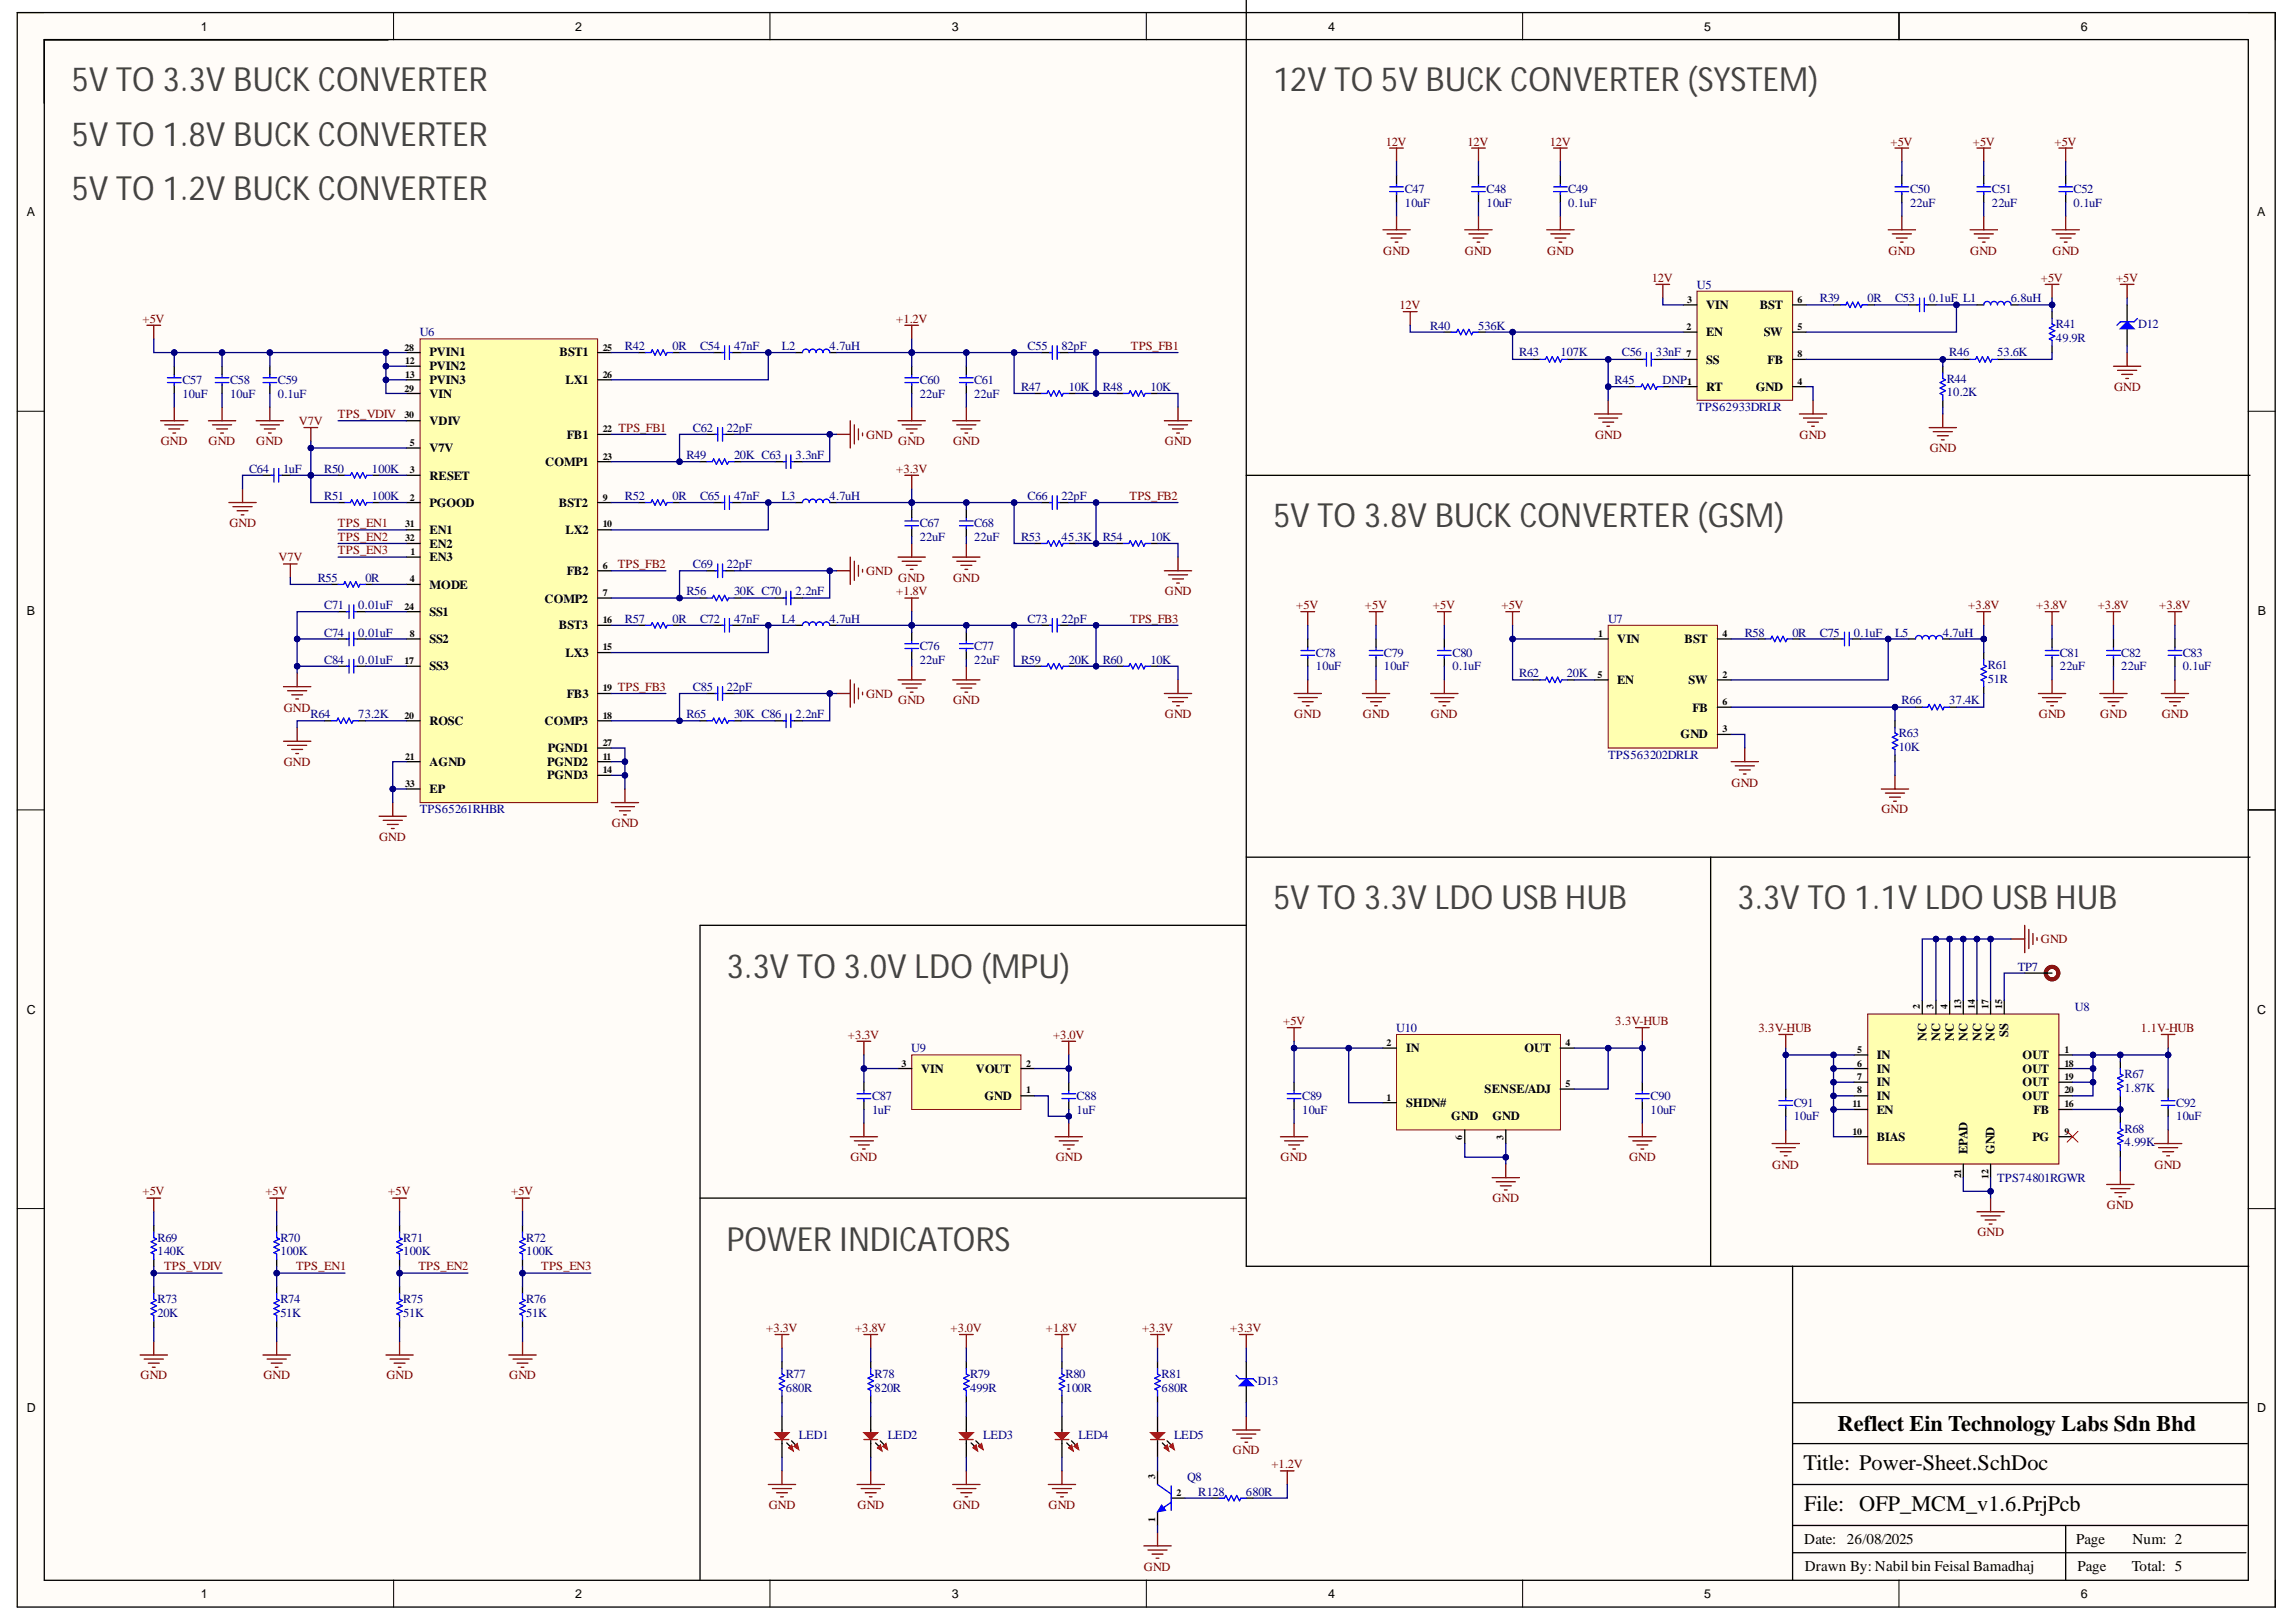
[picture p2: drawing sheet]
<svg xmlns="http://www.w3.org/2000/svg" width="297mm" height="210mm" viewBox="0 0 297 210" stroke-linecap="round" stroke-linejoin="round" font-family="sans-serif">
<defs><g id="words">
<g font-size="4.3" fill="#434343">
<text x="9.3" y="11.8">5V TO 3.3V BUCK CONVERTER</text>
<text x="164.7" y="11.8">12V TO 5V BUCK CONVERTER (SYSTEM)</text>
<text x="9.3" y="18.8">5V TO 1.8V BUCK CONVERTER</text>
<text x="9.3" y="25.9">5V TO 1.2V BUCK CONVERTER</text>
<text x="164.7" y="68.3">5V TO 3.8V BUCK CONVERTER (GSM)</text>
<text x="164.7" y="117.7">5V TO 3.3V LDO USB HUB</text>
<text x="224.8" y="117.7">3.3V TO 1.1V LDO USB HUB</text>
<text x="94" y="126.6">3.3V TO 3.0V LDO (MPU)</text>
<text x="94" y="161.9">POWER INDICATORS</text>
</g>
<g font-size="2.9">
<text x="237.7" y="185.2">Reflect Ein Technology Labs Sdn Bhd</text>
<text x="233.3" y="190.3">Title: Power-Sheet.SchDoc</text>
<text x="233.4" y="195.6">File: OFP_MCM_v1.6.PrjPcb</text>
</g>
<g font-size="1.9">
<text x="233.4" y="199.8">Date: 26/08/2025</text>
<text x="233.5" y="203.3">Drawn By: Nabil bin Feisal Bamadhaj</text>
<text x="268.6" y="199.8">Page</text>
<text x="268.8" y="203.3">Page</text>
<text x="275.8" y="203.3">Total: 5</text>
<text x="275.9" y="199.8">Num: 2</text>
</g>
<g font-size="1.6">
<text x="26" y="4">1</text>
<text x="74.4" y="4">2</text>
<text x="123.1" y="4">3</text>
<text x="171.8" y="4">4</text>
<text x="220.5" y="4">5</text>
<text x="269.2" y="4">6</text>
<text x="3.5" y="28">A</text>
<text x="292" y="28">A</text>
<text x="220.7" y="40">VIN</text>
<text x="227.7" y="40">BST</text>
<text x="55.6" y="47.9">PVIN2</text>
<text x="55.6" y="46.1">PVIN1</text>
<text x="72.4" y="46.1">BST1</text>
<text x="220.7" y="43.5">EN</text>
<text x="220.7" y="47.1">SS</text>
<text x="228.2" y="43.5">SW</text>
<text x="228.7" y="47.1">FB</text>
<text x="55.6" y="49.7">PVIN3</text>
<text x="55.6" y="51.5">VIN</text>
<text x="73.2" y="49.7">LX1</text>
<text x="220.7" y="50.6">RT</text>
<text x="227.2" y="50.6">GND</text>
<text x="55.6" y="58.5">V7V</text>
<text x="55.6" y="55">VDIV</text>
<text x="73.3" y="56.8">FB1</text>
<text x="55.6" y="65.6">PGOOD</text>
<text x="55.6" y="62.1">RESET</text>
<text x="70.5" y="60.3">COMP1</text>
<text x="72.3" y="65.6">BST2</text>
<text x="55.6" y="69.1">EN1</text>
<text x="55.6" y="70.9">EN2</text>
<text x="73.2" y="69.1">LX2</text>
<text x="55.6" y="72.7">EN3</text>
<text x="55.6" y="76.2">MODE</text>
<text x="70.4" y="78">COMP2</text>
<text x="73.3" y="74.4">FB2</text>
<text x="3.5" y="79.6">B</text>
<text x="55.6" y="83.2">SS2</text>
<text x="55.6" y="79.7">SS1</text>
<text x="72.3" y="81.4">BST3</text>
<text x="209.2" y="83.2">VIN</text>
<text x="217.9" y="83.2">BST</text>
<text x="292.1" y="79.6">B</text>
<text x="55.6" y="86.8">SS3</text>
<text x="73.2" y="85">LX3</text>
<text x="209.2" y="88.5">EN</text>
<text x="218.4" y="88.5">SW</text>
<text x="55.6" y="93.9">ROSC</text>
<text x="70.4" y="93.9">COMP3</text>
<text x="73.3" y="90.3">FB3</text>
<text x="217.4" y="95.5">GND</text>
<text x="219" y="92.1">FB</text>
<text x="55.6" y="99.1">AGND</text>
<text x="70.8" y="99.1">PGND2</text>
<text x="70.8" y="100.9">PGND3</text>
<text x="70.9" y="97.3">PGND1</text>
<text x="55.6" y="102.6">EP</text>
<text x="3.5" y="131.2">C</text>
<text x="292" y="131.2">C</text>
<text x="181.9" y="136.2">IN</text>
<text x="197.2" y="136.2">OUT</text>
<text x="242.8" y="137">IN</text>
<text x="249.2" y="134.7" transform="rotate(-90 249.2 134.7)">NC</text>
<text x="251" y="134.7" transform="rotate(-90 251 134.7)">NC</text>
<text x="252.8" y="134.7" transform="rotate(-90 252.8 134.7)">NC</text>
<text x="254.6" y="134.7" transform="rotate(-90 254.6 134.7)">NC</text>
<text x="256.3" y="134.7" transform="rotate(-90 256.3 134.7)">NC</text>
<text x="258" y="134.7" transform="rotate(-90 258 134.7)">NC</text>
<text x="259.8" y="134.2" transform="rotate(-90 259.8 134.2)">SS</text>
<text x="261.7" y="137">OUT</text>
<text x="119.2" y="138.8">VIN</text>
<text x="126.3" y="138.8">VOUT</text>
<text x="127.4" y="142.4">GND</text>
<text x="181.9" y="143.3">SHDN#</text>
<text x="192.1" y="141.5">SENSE/ADJ</text>
<text x="242.8" y="138.8">IN</text>
<text x="242.8" y="140.6">IN</text>
<text x="242.8" y="142.4">IN</text>
<text x="261.7" y="138.8">OUT</text>
<text x="261.7" y="140.6">OUT</text>
<text x="261.7" y="142.4">OUT</text>
<text x="187.7" y="145">GND</text>
<text x="193.1" y="145">GND</text>
<text x="242.8" y="147.7">BIAS</text>
<text x="242.8" y="144.1">EN</text>
<text x="254.6" y="149.4" transform="rotate(-90 254.6 149.4)">EPAD</text>
<text x="258" y="149.4" transform="rotate(-90 258 149.4)">GND</text>
<text x="262.9" y="147.7">PG</text>
<text x="263.1" y="144.1">FB</text>
<text x="3.5" y="182.7">D</text>
<text x="292" y="182.7">D</text>
<text x="26" y="206.8">1</text>
<text x="74.4" y="206.8">2</text>
<text x="123.1" y="206.8">3</text>
<text x="171.8" y="206.8">4</text>
<text x="220.5" y="206.8">5</text>
<text x="269.2" y="206.8">6</text>
</g>
<g font-size="1.6" fill="#800000">
<text x="179.3" y="18.8">12V</text>
<text x="189.9" y="18.8">12V</text>
<text x="200.5" y="18.8">12V</text>
<text x="244.6" y="18.8">+5V</text>
<text x="255.2" y="18.8">+5V</text>
<text x="265.8" y="18.8">+5V</text>
<text x="179" y="32.9">GND</text>
<text x="189.5" y="32.9">GND</text>
<text x="200.2" y="32.9">GND</text>
<text x="244.3" y="32.9">GND</text>
<text x="254.9" y="32.9">GND</text>
<text x="265.6" y="32.9">GND</text>
<text x="18.4" y="41.7">+5V</text>
<text x="115.9" y="41.7">+1.2V</text>
<text x="181.1" y="40">12V</text>
<text x="213.7" y="36.5">12V</text>
<text x="264" y="36.5">+5V</text>
<text x="273.8" y="36.5">+5V</text>
<text x="146.3" y="45.3">TPS_FB1</text>
<text x="273.5" y="50.6">GND</text>
<text x="20.8" y="57.6">GND</text>
<text x="27" y="57.6">GND</text>
<text x="33.2" y="57.6">GND</text>
<text x="38.6" y="55">V7V</text>
<text x="43.7" y="54.2">TPS_VDIV</text>
<text x="80" y="55.8">TPS_FB1</text>
<text x="112.1" y="56.8">GND</text>
<text x="116.2" y="57.6">GND</text>
<text x="123.3" y="57.6">GND</text>
<text x="150.7" y="57.6">GND</text>
<text x="206.4" y="56.8">GND</text>
<text x="232.8" y="56.8">GND</text>
<text x="249.7" y="58.5">GND</text>
<text x="115.9" y="61.2">+3.3V</text>
<text x="146.1" y="64.7">TPS_FB2</text>
<text x="29.7" y="68.3">GND</text>
<text x="43.7" y="68.3">TPS_EN1</text>
<text x="43.7" y="70">TPS_EN2</text>
<text x="43.7" y="71.7">TPS_EN3</text>
<text x="36" y="72.7">V7V</text>
<text x="79.9" y="73.5">TPS_FB2</text>
<text x="112.1" y="74.4">GND</text>
<text x="115.9" y="77">+1.8V</text>
<text x="116.2" y="75.3">GND</text>
<text x="123.3" y="75.3">GND</text>
<text x="150.7" y="77">GND</text>
<text x="146.2" y="80.6">TPS_FB3</text>
<text x="167.7" y="78.8">+5V</text>
<text x="176.6" y="78.8">+5V</text>
<text x="185.4" y="78.8">+5V</text>
<text x="194.3" y="78.8">+5V</text>
<text x="254.6" y="78.8">+3.8V</text>
<text x="263.4" y="78.8">+3.8V</text>
<text x="271.4" y="78.8">+3.8V</text>
<text x="279.3" y="78.8">+3.8V</text>
<text x="79.9" y="89.4">TPS_FB3</text>
<text x="36.7" y="92.1">GND</text>
<text x="112.1" y="90.3">GND</text>
<text x="116.2" y="91.2">GND</text>
<text x="123.3" y="91.2">GND</text>
<text x="150.7" y="92.9">GND</text>
<text x="167.4" y="92.9">GND</text>
<text x="176.3" y="92.9">GND</text>
<text x="185.1" y="92.9">GND</text>
<text x="263.8" y="92.9">GND</text>
<text x="271.7" y="92.9">GND</text>
<text x="279.7" y="92.9">GND</text>
<text x="36.7" y="99.1">GND</text>
<text x="224" y="101.8">GND</text>
<text x="79.2" y="107">GND</text>
<text x="243.4" y="105.3">GND</text>
<text x="49.1" y="108.8">GND</text>
<text x="264" y="122.1">GND</text>
<text x="109.7" y="134.4">+3.3V</text>
<text x="136.2" y="134.4">+3.0V</text>
<text x="166" y="132.6">+5V</text>
<text x="209" y="132.6">3.3V-HUB</text>
<text x="227.5" y="133.6">3.3V-HUB</text>
<text x="277" y="133.6">1.1V-HUB</text>
<text x="18.4" y="154.7">+5V</text>
<text x="34.3" y="154.7">+5V</text>
<text x="50.2" y="154.7">+5V</text>
<text x="66.1" y="154.7">+5V</text>
<text x="110" y="150.3">GND</text>
<text x="136.6" y="150.3">GND</text>
<text x="165.7" y="150.3">GND</text>
<text x="193.1" y="155.6">GND</text>
<text x="210.7" y="150.3">GND</text>
<text x="229.3" y="151.2">GND</text>
<text x="278.7" y="151.2">GND</text>
<text x="255.8" y="160">GND</text>
<text x="272.6" y="156.5">GND</text>
<text x="21.2" y="164.4">TPS_VDIV</text>
<text x="38.3" y="164.4">TPS_EN1</text>
<text x="54.1" y="164.4">TPS_EN2</text>
<text x="70" y="164.4">TPS_EN3</text>
<text x="99.1" y="172.3">+3.3V</text>
<text x="110.6" y="172.3">+3.8V</text>
<text x="123" y="172.3">+3.0V</text>
<text x="135.3" y="172.3">+1.8V</text>
<text x="147.7" y="172.3">+3.3V</text>
<text x="159.2" y="172.3">+3.3V</text>
<text x="18.2" y="178.5">GND</text>
<text x="34.1" y="178.5">GND</text>
<text x="50" y="178.5">GND</text>
<text x="65.9" y="178.5">GND</text>
<text x="159.5" y="188.2">GND</text>
<text x="164.5" y="190">+1.2V</text>
<text x="99.5" y="195.3">GND</text>
<text x="111" y="195.3">GND</text>
<text x="123.3" y="195.3">GND</text>
<text x="135.7" y="195.3">GND</text>
<text x="148" y="203.3">GND</text>
</g>
<g font-size="1.6" fill="#000080">
<text x="181.7" y="25">C47</text>
<text x="181.7" y="26.8">10uF</text>
<text x="192.3" y="25">C48</text>
<text x="192.3" y="26.8">10uF</text>
<text x="202.9" y="25">C49</text>
<text x="202.9" y="26.8">0.1uF</text>
<text x="247.1" y="25">C50</text>
<text x="247.1" y="26.8">22uF</text>
<text x="257.7" y="25">C51</text>
<text x="257.7" y="26.8">22uF</text>
<text x="268.3" y="25">C52</text>
<text x="268.3" y="26.8">0.1uF</text>
<text x="219.5" y="37.3">U5</text>
<text x="235.4" y="39.1">R39</text>
<text x="241.6" y="39.1">0R</text>
<text x="245.2" y="39.1">C53</text>
<text x="249.6" y="39.1">0.1uF L1</text>
<text x="260.1" y="39.1">6.8uH</text>
<text x="54.3" y="43.5">U6</text>
<text x="80.8" y="45.3">R42</text>
<text x="87" y="45.3">0R</text>
<text x="90.6" y="45.3">C54</text>
<text x="95" y="45.3">47nF</text>
<text x="101.1" y="45.3">L2</text>
<text x="107.3" y="45.3">4.7uH</text>
<text x="132.9" y="45.3">C55</text>
<text x="137.3" y="45.3">82pF</text>
<text x="185" y="42.7">R40</text>
<text x="191.2" y="42.7">536K</text>
<text x="196.5" y="46.1">R43</text>
<text x="201.9" y="46.1">107K</text>
<text x="209.8" y="46.1">C56</text>
<text x="214.2" y="46.1">33nF</text>
<text x="252.2" y="46.1">R46</text>
<text x="258.4" y="46.1">53.6K</text>
<text x="266" y="42.5">R41</text>
<text x="266" y="44.3">49.9R</text>
<text x="276.6" y="42.5">D12</text>
<text x="23.6" y="49.7">C57</text>
<text x="23.6" y="51.5">10uF</text>
<text x="29.8" y="49.7">C58</text>
<text x="29.8" y="51.5">10uF</text>
<text x="35.9" y="49.7">C59</text>
<text x="35.9" y="51.5">0.1uF</text>
<text x="119" y="49.7">C60</text>
<text x="119" y="51.5">22uF</text>
<text x="126" y="49.7">C61</text>
<text x="126" y="51.5">22uF</text>
<text x="132.1" y="50.6">R47</text>
<text x="138.3" y="50.6">10K</text>
<text x="142.7" y="50.6">R48</text>
<text x="148.8" y="50.6">10K</text>
<text x="208.9" y="49.7">R45</text>
<text x="215.1" y="49.7">DNP</text>
<text x="219.5" y="53.2">TPS62933DRLR</text>
<text x="251.9" y="49.5">R44</text>
<text x="251.9" y="51.3">10.2K</text>
<text x="88.8" y="59.4">R49</text>
<text x="89.6" y="55.8">C62</text>
<text x="94" y="55.8">22pF</text>
<text x="95" y="59.4">20K C63</text>
<text x="102.9" y="59.4">3.3nF</text>
<text x="32.2" y="61.2">C64</text>
<text x="36.6" y="61.2">1uF</text>
<text x="41.9" y="61.2">R50</text>
<text x="41.9" y="64.7">R51</text>
<text x="48.1" y="61.2">100K</text>
<text x="48.1" y="64.7">100K</text>
<text x="80.8" y="64.7">R52</text>
<text x="87" y="64.7">0R</text>
<text x="90.6" y="64.7">C65</text>
<text x="95" y="64.7">47nF</text>
<text x="101.1" y="64.7">L3</text>
<text x="107.3" y="64.7">4.7uH</text>
<text x="132.9" y="64.7">C66</text>
<text x="137.3" y="64.7">22pF</text>
<text x="119" y="68.3">C67</text>
<text x="119" y="70">22uF</text>
<text x="126" y="68.3">C68</text>
<text x="126" y="70">22uF</text>
<text x="132.1" y="70">R53</text>
<text x="137.3" y="70">45.3K</text>
<text x="142.7" y="70">R54</text>
<text x="148.8" y="70">10K</text>
<text x="41.1" y="75.3">R55</text>
<text x="47.3" y="75.3">0R</text>
<text x="88.8" y="77">R56</text>
<text x="89.6" y="73.5">C69</text>
<text x="94" y="73.5">22pF</text>
<text x="95" y="77">30K C70</text>
<text x="102.9" y="77">2.2nF</text>
<text x="41.9" y="78.8">C71</text>
<text x="41.9" y="82.4">C74</text>
<text x="46.3" y="78.8">0.01uF</text>
<text x="46.3" y="82.4">0.01uF</text>
<text x="80.8" y="80.6">R57</text>
<text x="87" y="80.6">0R</text>
<text x="90.6" y="80.6">C72</text>
<text x="95" y="80.6">47nF</text>
<text x="101.1" y="80.6">L4</text>
<text x="107.3" y="80.6">4.7uH</text>
<text x="132.9" y="80.6">C73</text>
<text x="137.3" y="80.6">22pF</text>
<text x="208" y="80.6">U7</text>
<text x="225.7" y="82.4">R58</text>
<text x="231.9" y="82.4">0R</text>
<text x="235.4" y="82.4">C75</text>
<text x="239.8" y="82.4">0.1uF</text>
<text x="245.2" y="82.4">L5</text>
<text x="251.3" y="82.4">4.7uH</text>
<text x="41.9" y="85.9">C84</text>
<text x="46.3" y="85.9">0.01uF</text>
<text x="89.6" y="89.4">C85</text>
<text x="94" y="89.4">22pF</text>
<text x="119" y="84.1">C76</text>
<text x="119" y="85.9">22uF</text>
<text x="126" y="84.1">C77</text>
<text x="126" y="85.9">22uF</text>
<text x="132.1" y="85.9">R59</text>
<text x="138.3" y="85.9">20K</text>
<text x="142.7" y="85.9">R60</text>
<text x="148.8" y="85.9">10K</text>
<text x="170.2" y="85">C78</text>
<text x="170.2" y="86.8">10uF</text>
<text x="179" y="85">C79</text>
<text x="179" y="86.8">10uF</text>
<text x="187.9" y="85">C80</text>
<text x="187.9" y="86.8">0.1uF</text>
<text x="196.5" y="87.6">R62</text>
<text x="202.7" y="87.6">20K</text>
<text x="257.2" y="86.6">R61</text>
<text x="257.2" y="88.4">51R</text>
<text x="266.5" y="85">C81</text>
<text x="266.5" y="86.8">22uF</text>
<text x="274.4" y="85">C82</text>
<text x="274.4" y="86.8">22uF</text>
<text x="282.4" y="85">C83</text>
<text x="282.4" y="86.8">0.1uF</text>
<text x="40.2" y="92.9">R64</text>
<text x="46.3" y="92.9">73.2K</text>
<text x="88.8" y="92.9">R65</text>
<text x="95" y="92.9">30K C86</text>
<text x="102.9" y="92.9">2.2nF</text>
<text x="245.7" y="95.4">R63</text>
<text x="246" y="91.2">R66</text>
<text x="252.2" y="91.2">37.4K</text>
<text x="208" y="98.3">TPS563202DRLR</text>
<text x="245.7" y="97.2">10K</text>
<text x="54.3" y="105.3">TPS65261RHBR</text>
<text x="261.1" y="125.6">TP7</text>
<text x="268.4" y="130.9">U8</text>
<text x="117.9" y="136.2">U9</text>
<text x="180.6" y="133.6">U10</text>
<text x="112.8" y="142.4">C87</text>
<text x="139.3" y="142.4">C88</text>
<text x="168.5" y="142.4">C89</text>
<text x="213.5" y="142.4">C90</text>
<text x="232.1" y="143.3">C91</text>
<text x="274.9" y="139.6">R67</text>
<text x="274.9" y="141.3">1.87K</text>
<text x="281.5" y="143.3">C92</text>
<text x="112.8" y="144.1">1uF</text>
<text x="139.3" y="144.1">1uF</text>
<text x="168.5" y="144.1">10uF</text>
<text x="213.5" y="144.1">10uF</text>
<text x="232.1" y="145">10uF</text>
<text x="274.9" y="146.6">R68</text>
<text x="274.9" y="148.3">4.99K</text>
<text x="281.5" y="145">10uF</text>
<text x="258.4" y="152.9">TPS74801RGWR</text>
<text x="20.4" y="160.7">R69</text>
<text x="36.3" y="160.7">R70</text>
<text x="52.2" y="160.7">R71</text>
<text x="68.1" y="160.7">R72</text>
<text x="20.4" y="162.5">140K</text>
<text x="36.3" y="162.5">100K</text>
<text x="52.2" y="162.5">100K</text>
<text x="68.1" y="162.5">100K</text>
<text x="20.4" y="168.6">R73</text>
<text x="20.4" y="170.4">20K</text>
<text x="36.3" y="168.6">R74</text>
<text x="36.3" y="170.4">51K</text>
<text x="52.2" y="168.6">R75</text>
<text x="52.2" y="170.4">51K</text>
<text x="68.1" y="168.6">R76</text>
<text x="68.1" y="170.4">51K</text>
<text x="101.7" y="178.3">R77</text>
<text x="113.2" y="178.3">R78</text>
<text x="125.5" y="178.3">R79</text>
<text x="137.8" y="178.3">R80</text>
<text x="150.3" y="178.3">R81</text>
<text x="162.7" y="179.3">D13</text>
<text x="101.7" y="180.1">680R</text>
<text x="113.2" y="180.1">820R</text>
<text x="125.5" y="180.1">499R</text>
<text x="137.8" y="180.1">100R</text>
<text x="150.3" y="180.1">680R</text>
<text x="103.3" y="186.3">LED1</text>
<text x="114.8" y="186.3">LED2</text>
<text x="127.2" y="186.3">LED3</text>
<text x="139.5" y="186.3">LED4</text>
<text x="151.9" y="186.3">LED5</text>
<text x="153.6" y="191.6">Q8</text>
<text x="155" y="193.5">R128</text>
<text x="161.2" y="193.5">680R</text>
</g>
<g font-size="1.3">
<text x="218.3" y="39.2">3</text>
<text x="232.6" y="39.2">6</text>
<text x="52.3" y="45.4">28</text>
<text x="52.4" y="47.1">12</text>
<text x="78" y="45.4">25</text>
<text x="218.2" y="42.7">2</text>
<text x="218.2" y="46.2">7</text>
<text x="232.6" y="42.7">5</text>
<text x="232.6" y="46.2">8</text>
<text x="52.3" y="50.7">29</text>
<text x="52.4" y="48.9">13</text>
<text x="78" y="48.9">26</text>
<text x="218.3" y="49.8">1</text>
<text x="232.6" y="49.8">4</text>
<text x="52.3" y="54.2">30</text>
<text x="53" y="57.7">5</text>
<text x="78" y="55.9">22</text>
<text x="78" y="59.5">23</text>
<text x="53" y="64.8">2</text>
<text x="53" y="61.3">3</text>
<text x="78" y="64.8">9</text>
<text x="52.4" y="68.3">31</text>
<text x="52.4" y="70">32</text>
<text x="53.1" y="71.8">1</text>
<text x="78" y="68.3">10</text>
<text x="53" y="75.4">4</text>
<text x="78" y="73.6">6</text>
<text x="78" y="77.1">7</text>
<text x="52.3" y="78.9">24</text>
<text x="53" y="82.5">8</text>
<text x="78" y="80.7">16</text>
<text x="206.8" y="82.5">1</text>
<text x="222.8" y="82.5">4</text>
<text x="52.3" y="85.9">17</text>
<text x="78" y="84.1">15</text>
<text x="78" y="89.5">19</text>
<text x="206.7" y="87.7">5</text>
<text x="222.8" y="87.7">2</text>
<text x="52.3" y="93">20</text>
<text x="78" y="93">18</text>
<text x="222.8" y="94.8">3</text>
<text x="222.8" y="91.2">6</text>
<text x="52.4" y="98.3">21</text>
<text x="52.4" y="101.8">33</text>
<text x="78" y="98.3">11</text>
<text x="78" y="100">14</text>
<text x="78" y="96.6">27</text>
<text x="248.4" y="130.5" transform="rotate(-90 248.4 130.5)">2</text>
<text x="250.2" y="130.5" transform="rotate(-90 250.2 130.5)">3</text>
<text x="251.9" y="130.5" transform="rotate(-90 251.9 130.5)">4</text>
<text x="253.7" y="130.5" transform="rotate(-90 253.7 130.5)">13</text>
<text x="255.5" y="130.5" transform="rotate(-90 255.5 130.5)">14</text>
<text x="257.3" y="130.5" transform="rotate(-90 257.3 130.5)">17</text>
<text x="259" y="130.5" transform="rotate(-90 259 130.5)">15</text>
<text x="179.4" y="135.3">2</text>
<text x="202.5" y="135.3">4</text>
<text x="240.3" y="136.3">5</text>
<text x="267.1" y="136.3">1</text>
<text x="116.6" y="138">3</text>
<text x="132.8" y="138">2</text>
<text x="132.8" y="141.5">1</text>
<text x="179.4" y="142.4">1</text>
<text x="202.5" y="140.7">5</text>
<text x="239.7" y="143.3">11</text>
<text x="240.3" y="138">6</text>
<text x="240.3" y="139.8">7</text>
<text x="240.3" y="141.5">8</text>
<text x="267.1" y="143.3">16</text>
<text x="267.1" y="138">18</text>
<text x="267.1" y="139.8">19</text>
<text x="267.1" y="141.5">20</text>
<text x="189.2" y="147.5" transform="rotate(-90 189.2 147.5)">6</text>
<text x="194.5" y="147.5" transform="rotate(-90 194.5 147.5)">3</text>
<text x="239.7" y="146.8">10</text>
<text x="267.1" y="146.8">9</text>
<text x="253.7" y="152.5" transform="rotate(-90 253.7 152.5)">21</text>
<text x="257.3" y="152.6" transform="rotate(-90 257.3 152.6)">12</text>
<text x="149.4" y="191.4" transform="rotate(-90 149.4 191.4)">3</text>
<text x="149.4" y="196.9" transform="rotate(-90 149.4 196.9)">1</text>
<text x="152.2" y="193.6">2</text>
</g>
</g></defs>
<g fill="#fffcf8">
<path d="M2.2 1.6h292.2v206.4h-292.2z" fill-rule="evenodd"/>
<path d="M5.8 5.2h285v199.3h-285z" fill-rule="evenodd"/>
</g>
<g fill="none" stroke="#000" stroke-width=".13">
<path d="M2.2 1.6h3.6M50.9 1.6v3.6M99.6 1.6v3.6M148.3 1.6v3.6M197 1.6v3.6M245.7 1.6v3.6M290.8 1.6h3.6v3.6M2.2 53.2h3.6M290.8 53.2h3.6M2.2 104.8h3.6M290.8 104.8h3.6M2.2 156.4h3.6"/>
<path d="M290.8 156.4h3.6M50.9 204.5v3.5M99.6 204.5v3.5M148.3 204.5v3.5M197 204.5v3.5M245.7 204.5v3.5M294.4 204.5v3.5"/>
</g>
<path d="M2.2 1.6h292.1v206.4h-292.1zM5.7 5.1h285.2v199.4h-285.2zM5.7 5.2h44.5M245.7 1.6v3.5M290.9 104.8h3.5M290.9 163.9h-59v40.6M231.9 197.4h58.8M231.9 192.1h58.8M231.9 186.8h58.8M231.9 181.5h58.8M267.2 197.4v7.1M231.9 200.9h58.7" fill="none" stroke="#000" stroke-width=".17"/>
<path d="M54.3 43.9h23v60h-23z" fill-rule="evenodd" fill="#ffffb0"/>
<path d="M54.3 43.9h23v60h-23z" fill="none" stroke="#800000" stroke-width=".13"/>
<g fill="none" stroke="#000" stroke-width=".17">
<path d="M52.6 58h1.7M52.6 47.4h1.7M52.6 49.2h1.7M52.6 45.6h1.7M52.6 50.9h1.7M52.6 54.4h1.7M77.3 49.2h1.8M77.3 56.2h1.8M77.3 59.7h1.8M77.3 45.6h1.8M82.6 45.6h.9M87 45.6h.9"/>
<path d="M92.3 45.6h1.2M94.8 45.6h1.1M102.9 45.6h.9M107.3 45.6h.9M52.6 72.1h1.7M52.6 65h1.7M52.6 61.5h1.7M52.6 75.6h1.7M52.6 68.6h1.7M52.6 79.2h1.7M52.6 70.3h1.7M77.3 65h1.8"/>
<path d="M77.3 73.9h1.8M77.3 77.4h1.8M77.3 68.6h1.8M52.6 82.7h1.7M52.6 98.6h1.7M52.6 86.2h1.7M52.6 93.3h1.7M77.3 98.6h1.8M77.3 84.5h1.8M77.3 80.9h1.8M77.3 93.3h1.8M77.3 89.7h1.8"/>
<path d="M77.3 96.8h1.8M52.6 102.1h1.7M77.3 100.3h1.8"/>
</g>
<path d="M19 42.1h1.8M19.9 42.1v1.8" fill="none" stroke="#800000" stroke-width=".17"/>
<path d="M83.5 45.6h.7l.2-.3 .3 .7 .4-.7 .3 .7 .4-.7 .3 .7 .2-.4h.7M93.4 45.6h.3M93.7 44.7v1.8M94.4 44.7v1.8M94.4 45.6h.4M103.8 45.6a.44 .44 0 0 1 .5-.4 .44 .44 0 0 1 .4 .4 .44 .44 0 0 1 .4-.4 .44 .44 0 0 1 .5 .4 .44 .44 0 0 1 .4-.4 .44 .44 0 0 1 .5 .4 .44 .44 0 0 1 .4-.4 .44 .44 0 0 1 .4 .4" fill="none" stroke="#00f" stroke-width=".17"/>
<path d="M219.5 37.7h12.4v14.1h-12.4z" fill-rule="evenodd" fill="#ffffb0"/>
<path d="M219.5 37.7h12.4v14.1h-12.4z" fill="none" stroke="#800000" stroke-width=".13"/>
<g fill="none" stroke="#000" stroke-width=".17">
<path d="M217.8 39.5h1.7M231.9 39.5h1.8M237.2 39.5h.9M241.6 39.5h.9M246.9 39.5h1.2M249.4 39.5h1.1M255.8 39.5h.8M260.2 39.5h.9M210.7 50h.9M211.6 46.5h1.1M214.1 46.5h1M215.1 50h.9"/>
<path d="M217.8 50h1.7M217.8 43h1.7M217.8 46.5h1.7M231.9 50h1.8M231.9 43h1.8M231.9 46.5h1.8M265.5 40.3v.9M265.5 44.7v.9"/>
</g>
<path d="M238.1 39.5h.7l.2-.4 .3 .7 .4-.7 .3 .7 .4-.7 .3 .7 .2-.3h.7M248 39.5h.3M248.3 38.6v1.7M249 38.6v1.7M249 39.5h.4M256.6 39.5a.44 .44 0 0 1 .5-.5 .44 .44 0 0 1 .4 .5 .44 .44 0 0 1 .5-.5 .44 .44 0 0 1 .4 .5 .44 .44 0 0 1 .5-.5 .44 .44 0 0 1 .4 .5 .44 .44 0 0 1 .4-.5 .44 .44 0 0 1 .5 .5M211.6 50h.7l.2-.3 .3 .7 .4-.7 .3 .7 .4-.7 .3 .7 .2-.4h.7M212.7 46.5h.3M213 45.6v1.8M213.6 45.6v1.8M213.7 46.5h.4M265.5 41.2v.7l.3 .2-.7 .4 .7 .3-.7 .4 .7 .3-.7 .4 .4 .1v.7" fill="none" stroke="#00f" stroke-width=".17"/>
<g fill="none" stroke="#800000" stroke-width=".17">
<path d="M214.2 36.8h1.8M215.1 36.8v1.8M264.6 36.8h1.8M265.5 36.8v1.8M181.6 40.3h1.7M182.4 40.3v1.8M206.3 53.6h3.5M206.8 54.1h2.5M207.3 54.6h1.5M207.9 55.2h.3M208.1 51.8v1.8M232.8 53.6h3.5"/>
<path d="M233.3 54.1h2.5M233.8 54.6h1.5M234.4 55.2h.3M234.6 51.8v1.8M249.6 55.3h3.5M250.1 55.9h2.5M250.6 56.4h1.5M251.2 56.9h.3M251.3 53.6v1.7"/>
</g>
<path d="M208.1 80.9h14.1v15.9h-14.1z" fill-rule="evenodd" fill="#ffffb0"/>
<path d="M208.1 80.9h14.1v15.9h-14.1z" fill="none" stroke="#800000" stroke-width=".13"/>
<g fill="none" stroke="#000" stroke-width=".17">
<path d="M198.3 88h.9M202.8 88h.8M206.3 88h1.8M206.3 82.7h1.8M222.2 95h1.8M222.2 88h1.8M222.2 82.7h1.8M222.2 91.5h1.8M227.5 82.7h.9M231.9 82.7h.9M237.2 82.7h1.2M239.7 82.7h1"/>
<path d="M246.9 82.7h.9M251.3 82.7h.9M256.6 84.5v.8M256.6 88.9v.9M111.8 140v1.1M111.8 142.4v1.2M138.3 140v1.1M138.3 142.4v1.2M101.2 176.2v.9M112.6 176.2v.9M101.2 180.6v.9M112.6 180.6v.9"/>
<path d="M113.3 186.7l.4 .5"/>
</g>
<g fill="none" stroke="#800000" stroke-width=".17">
<path d="M194.8 79.2h1.8M195.7 79.2v1.7M255.8 79.2h1.7M256.6 79.2v1.7M224 98.6h3.5M224.5 99.1h2.5M225 99.6h1.4M225.7 96.8v1.8M225.5 100.2h.4M243.4 102.1h3.5M243.9 102.6h2.5M244.5 103.2h1.4"/>
<path d="M245 103.7h.3M245.2 100.3v1.8M110.9 134.8h1.7M111.8 134.8v1.7M137.4 134.8h1.7M138.3 134.8v1.7M110 147.1h3.5M110.5 147.6h2.5M111.1 148.2h1.4M111.6 148.7h.3M111.8 145.3v1.8M136.5 147.1h3.5"/>
<path d="M137 147.6h2.5M137.6 148.2h1.4M138.1 148.7h.3M138.3 145.3v1.8"/>
</g>
<g fill="none" stroke="#00f" stroke-width=".17">
<path d="M199.2 88h.7l.2-.4 .4 .7 .3-.7 .4 .7 .3-.7 .4 .7 .1-.3h.8M228.4 82.7h.7l.2-.4 .3 .7 .4-.7 .3 .7 .4-.7 .3 .7 .2-.3h.7M238.3 82.7h.3M238.6 81.8v1.8M239.2 81.8v1.8M239.3 82.7h.4M247.8 82.7a.44 .44 0 0 1 .5-.5 .44 .44 0 0 1 .4 .5 .44 .44 0 0 1 .4-.5 .44 .44 0 0 1 .5 .5 .44 .44 0 0 1 .4-.5 .44 .44 0 0 1 .5 .5 .44 .44 0 0 1 .4-.5 .44 .44 0 0 1 .4 .5M256.6 85.3v.7l.4 .2-.7 .4 .7 .3-.7 .4 .7 .3-.7 .4 .3 .2v.7M110.9 142.2h1.7M110.9 141.5h1.7M111.8 141.1v.4M111.8 142.2v.3"/>
<path d="M137.4 142.2h1.7M137.4 141.5h1.7M138.3 141.1v.4M138.3 142.2v.3M101.2 177.1v.7l.3 .2-.7 .3 .7 .4-.7 .4 .7 .3-.7 .4 .4 .1v.7M112.6 177.1v.7l.4 .2-.7 .3 .7 .4-.7 .4 .7 .3-.7 .4 .3 .1v.7"/>
</g>
<path d="M113.5 187.4l.4-.4 .2 .8-.6-.4 .2-.2z" fill-rule="evenodd" fill="#c00"/>
<path d="M113.5 187.4l.4-.4 .2 .8-.6-.4 .2-.2z" fill="none" stroke="#c00" stroke-width=".13"/>
<path d="M113.9 186.5l.5 .5" fill="none" stroke="#000" stroke-width=".17"/>
<path d="M114.2 187.2l.4-.4 .2 .8-.6-.4 .2-.2z" fill-rule="evenodd" fill="#c00"/>
<path d="M114.2 187.2l.4-.4 .2 .8-.6-.4 .2-.2z" fill="none" stroke="#c00" stroke-width=".13"/>
<path d="M112.6 183.3v2.1M112.6 186.3v2.3" fill="none" stroke="#000" stroke-width=".17"/>
<path d="M111.8 186.3h1.7" fill="none" stroke="#c00" stroke-width=".17"/>
<path d="M111.8 185.4h1.7l-.9 .9z" fill="#c00"/>
<path d="M111.8 185.4h1.7l-.9 .9z" fill="none" stroke="#c00" stroke-width=".17"/>
<g fill="none" stroke="#800000" stroke-width=".17">
<path d="M100.3 172.7h1.8M101.2 172.7v1.8M111.8 172.7h1.7M112.6 172.7v1.8M99.4 192.1h3.5M99.9 192.6h2.5M100.5 193.2h1.4M101 193.7h.3M101.2 190.3v1.8M110.9 192.1h3.5M111.4 192.6h2.5M111.9 193.2h1.5"/>
<path d="M112.5 193.7h.3M112.6 190.3v1.8"/>
</g>
<path d="M125.6 186.7l.5 .5" fill="none" stroke="#000" stroke-width=".17"/>
<path d="M125.9 187.4l.4-.4 .2 .8-.6-.4 .2-.2z" fill-rule="evenodd" fill="#c00"/>
<path d="M125.9 187.4l.4-.4 .2 .8-.6-.4 .2-.2z" fill="none" stroke="#c00" stroke-width=".13"/>
<path d="M126.3 186.5l.5 .5" fill="none" stroke="#000" stroke-width=".17"/>
<path d="M126.6 187.2l.4-.4 .2 .8-.6-.4 .2-.2z" fill-rule="evenodd" fill="#c00"/>
<path d="M126.6 187.2l.4-.4 .2 .8-.6-.4 .2-.2z" fill="none" stroke="#c00" stroke-width=".13"/>
<path d="M125 183.3v2.1M125 186.3v2.3" fill="none" stroke="#000" stroke-width=".17"/>
<path d="M124.1 186.3h1.8" fill="none" stroke="#c00" stroke-width=".17"/>
<path d="M124.1 185.4h1.8l-.9 .9z" fill="#c00"/>
<path d="M124.1 185.4h1.8l-.9 .9z" fill="none" stroke="#c00" stroke-width=".17"/>
<path d="M124.1 172.7h1.8M125 172.7v1.8M123.3 192.1h3.5M123.8 192.6h2.5M124.3 193.2h1.4M124.8 193.7h.4M125 190.3v1.8" fill="none" stroke="#800000" stroke-width=".17"/>
<path d="M125 176.2v.9M125 180.6v.9M138 186.7l.4 .5" fill="none" stroke="#000" stroke-width=".17"/>
<path d="M125 177.1v.7l.4 .2-.7 .3 .7 .4-.7 .4 .7 .3-.7 .4 .3 .1v.7" fill="none" stroke="#00f" stroke-width=".17"/>
<path d="M138.4 187.2l-.2 .2 .5-.4 .2 .8-.7-.4z" fill-rule="evenodd" fill="#c00"/>
<path d="M138.4 187.2l-.2 .2 .5-.4 .2 .8-.7-.4z" fill="none" stroke="#c00" stroke-width=".13"/>
<path d="M138.6 186.5l.5 .5" fill="none" stroke="#000" stroke-width=".17"/>
<path d="M138.9 187.2l.5-.4 .2 .8-.7-.4 .2-.2z" fill-rule="evenodd" fill="#c00"/>
<path d="M138.9 187.2l.5-.4 .2 .8-.7-.4 .2-.2z" fill="none" stroke="#c00" stroke-width=".13"/>
<path d="M137.4 183.3v2.1M137.4 186.3v2.3" fill="none" stroke="#000" stroke-width=".17"/>
<path d="M136.5 186.3h1.8" fill="none" stroke="#c00" stroke-width=".17"/>
<path d="M136.5 185.4h1.8l-.9 .9z" fill="#c00"/>
<path d="M136.5 185.4h1.8l-.9 .9z" fill="none" stroke="#c00" stroke-width=".17"/>
<path d="M136.5 172.7h1.8M137.4 172.7v1.8M135.6 192.1h3.5M136.1 192.6h2.5M136.7 193.2h1.4M137.2 193.7h.4M137.4 190.3v1.8" fill="none" stroke="#800000" stroke-width=".17"/>
<path d="M137.4 176.2v.9M137.4 180.6v.9M150.4 186.7l.4 .5" fill="none" stroke="#000" stroke-width=".17"/>
<path d="M137.4 177.1v.7l.3 .2-.7 .3 .7 .4-.7 .4 .7 .3-.7 .4 .4 .1v.7" fill="none" stroke="#00f" stroke-width=".17"/>
<path d="M150.8 187.2l-.2 .2 .4-.4 .2 .8-.6-.4z" fill-rule="evenodd" fill="#c00"/>
<path d="M150.8 187.2l-.2 .2 .4-.4 .2 .8-.6-.4z" fill="none" stroke="#c00" stroke-width=".13"/>
<path d="M151 186.5l.5 .5" fill="none" stroke="#000" stroke-width=".17"/>
<path d="M151.3 187.2l.4-.4 .2 .8-.6-.4 .2-.2z" fill-rule="evenodd" fill="#c00"/>
<path d="M151.3 187.2l.4-.4 .2 .8-.6-.4 .2-.2z" fill="none" stroke="#c00" stroke-width=".13"/>
<path d="M149.8 183.3v2.1M149.8 186.3v2.3" fill="none" stroke="#000" stroke-width=".17"/>
<path d="M148.9 186.3h1.7" fill="none" stroke="#c00" stroke-width=".17"/>
<path d="M148.9 185.4h1.7l-.8 .9z" fill="#c00"/>
<path d="M148.9 185.4h1.7l-.8 .9z" fill="none" stroke="#c00" stroke-width=".17"/>
<g fill="none" stroke="#800000" stroke-width=".17">
<path d="M179.8 19.2h1.8M180.7 19.2v1.7M190.4 19.2h1.8M191.3 19.2v1.7M201 19.2h1.8M201.9 19.2v1.7M245.2 19.2h1.7M246 19.2v1.7M255.8 19.2h1.7M256.6 19.2v1.7M266.4 19.2h1.7M267.2 19.2v1.7"/>
<path d="M178.9 29.7h3.5M179.4 30.3h2.5M180 30.8h1.4M180.5 31.3h.4M180.7 28v1.7M189.5 29.7h3.5M190 30.3h2.5M190.6 30.8h1.4M191.1 31.3h.3M191.3 28v1.7M200.1 29.7h3.5M200.6 30.3h2.5"/>
<path d="M201.2 30.8h1.4M201.7 31.3h.3M201.9 28v1.7M244.3 29.7h3.5M244.8 30.3h2.5M245.3 30.8h1.4M245.9 31.3h.3M246 28v1.7M254.9 29.7h3.5M255.4 30.3h2.5M255.9 30.8h1.4M256.5 31.3h.3"/>
<path d="M256.6 28v1.7M265.5 29.7h3.5M266 30.3h2.5M266.5 30.8h1.5M267.1 31.3h.3M267.2 28v1.7M20.8 54.4h3.5M21.3 55h2.5M21.8 55.5h1.5M22.4 56h.3M22.5 52.7v1.7M27 54.4h3.5"/>
<path d="M27.5 55h2.5M28 55.5h1.4M28.5 56h.4M28.7 52.7v1.7M33.1 54.4h3.6M33.7 55h2.4M34.2 55.5h1.4M34.7 56h.4M34.9 52.7v1.7M39.3 55.3h1.8M40.2 55.3v1.8M108.2 56.2h1.8"/>
<path d="M110 54.4v3.6M110.5 55v2.4M111.1 55.5v1.4M111.6 56v.4M116.2 54.4h3.5M116.7 55h2.5M117.1 42.1h1.7M117.2 55.5h1.5M117.8 56h.3M117.9 42.1v1.8M117.9 52.7v1.7M123.3 54.4h3.5"/>
<path d="M123.8 55h2.5M124.3 55.5h1.4M124.8 56h.4M125 52.7v1.7M150.6 54.4h3.6M151.2 55h2.4M151.7 55.5h1.4M152.2 56h.4M152.4 52.7v1.7M29.6 65h3.5M30.1 65.6h2.5M30.7 66.1h1.4"/>
<path d="M31.2 66.6h.4M31.4 63.3v1.7M36.7 73h1.7M37.6 73v1.7M108.2 73.9h1.8M110 72.1v3.5M110.5 72.6v2.5M111.1 73.2v1.4M111.6 73.7v.3M116.2 72.1h3.5M116.7 72.6h2.5M117.1 61.5h1.7"/>
<path d="M117.1 77.4h1.7M117.2 73.2h1.5M117.8 73.7h.3M117.9 61.5v1.8M117.9 70.3v1.8M117.9 77.4v1.8M123.3 72.1h3.5M123.8 72.6h2.5M124.3 73.2h1.4M124.8 73.7h.4M125 70.3v1.8M150.6 73.9h3.6"/>
<path d="M151.2 74.4h2.4M151.7 74.9h1.4M152.2 75.5h.4M152.4 72.1v1.8M168.3 79.2h1.8M169.2 79.2v1.7M177.1 79.2h1.8M178 79.2v1.7M186 79.2h1.7M186.9 79.2v1.7M264.6 79.2h1.8M265.5 79.2v1.7"/>
<path d="M272.5 79.2h1.8M273.4 79.2v1.7M280.5 79.2h1.8M281.4 79.2v1.7M36.7 95.9h3.5M36.7 88.9h3.5M37.2 96.5h2.5M37.2 89.4h2.5M37.7 97h1.5M37.7 89.9h1.5M38.3 97.5h.3M38.3 90.5h.3"/>
<path d="M38.4 87.1v1.8M38.4 94.2v1.7M108.2 89.7h1.8M110 88v3.5M110.5 88.5v2.5M111.1 89v1.5M111.6 89.6v.3M116.2 88h3.5M116.7 88.5h2.5M117.2 89h1.5M117.8 89.6h.3M117.9 86.2v1.8"/>
<path d="M123.3 88h3.5M123.8 88.5h2.5M124.3 89h1.4M124.8 89.6h.4M125 86.2v1.8M150.6 89.7h3.6M151.2 90.3h2.4M151.7 90.8h1.4M152.2 91.3h.4M152.4 88v1.7M167.4 89.7h3.6M168 90.3h2.4"/>
<path d="M168.5 90.8h1.4M169 91.3h.4M169.2 88v1.7M176.3 89.8h3.5M176.8 90.3h2.5M177.3 90.8h1.4M177.8 91.3h.4M178 88v1.8M185.1 89.8h3.5M185.6 90.3h2.5M186.1 90.8h1.5M186.7 91.3h.3"/>
<path d="M186.9 88v1.8M263.7 89.8h3.5M264.2 90.3h2.5M264.8 90.8h1.4M265.3 91.3h.4M265.5 88v1.8M271.7 89.8h3.5M272.2 90.3h2.5M272.7 90.8h1.4M273.2 91.3h.4M273.4 88v1.8M279.6 89.8h3.5"/>
<path d="M280.1 90.3h2.5M280.7 90.8h1.4M281.2 91.3h.4M281.4 88v1.8M49 105.6h3.6M49.6 106.2h2.4M50.1 106.7h1.4M50.6 107.2h.4M50.8 103.9v1.7M79.1 103.9h3.5M79.6 104.4h2.5M80.1 104.9h1.5"/>
<path d="M80.7 105.5h.3M80.8 102.1v1.8M19 155h1.8M19.9 155v1.8M34.9 155h1.8M35.8 155v1.8M50.8 155h1.8M51.7 155v1.8M66.7 155h1.8M67.6 155v1.8M18.1 175.4h3.6M18.7 175.9h2.4"/>
<path d="M19.2 176.4h1.4M19.7 176.9h.4M19.9 173.6v1.8M34 175.4h3.6M34.6 175.9h2.4M35.1 176.4h1.4M35.6 176.9h.4M35.8 173.6v1.8M49.9 175.4h3.6M50.5 175.9h2.4M51 176.4h1.4M51.5 176.9h.4"/>
<path d="M51.7 173.6v1.8M65.8 175.4h3.6M66.4 175.9h2.4M66.9 176.4h1.4M67.4 176.9h.4M67.6 173.6v1.8M149.8 198.3v1.8M148 200.1h3.5M148.5 200.6h2.5M149 201.1h1.5M149.6 201.6h.3"/>
</g>
<g fill="none" stroke="#000" stroke-width=".17">
<path d="M161.2 0v163.9h70.7M180.7 22.7v1M180.7 25.1v1.1M191.3 22.7v1M191.3 25.1v1.1M201.9 22.7v1M201.9 25.1v1.1M246 22.7v1M246 25.1v1.1M256.6 22.7v1M256.6 25.1v1.1M267.2 22.7v1"/>
<path d="M267.2 25.1v1.1M22.5 47.4v1M22.5 49.8v1.1M28.7 47.4v1M28.7 49.8v1.1M34.9 47.4v1M34.9 49.8v1.1M90.6 59.7h.8M91.4 56.2h1.2M93.9 56.2h1.1M95 59.7h.9M100.3 59.7h1.1"/>
<path d="M102.8 59.7h1M117.9 47.4v1M117.9 49.8v1.1M125 47.4v1M125 49.8v1.1M133.8 50.9h.9M134.7 45.6h1.2M137.2 45.6h1.1M138.3 50.9h.8M144.5 50.9h.8M148.9 50.9h.9M34 61.5h1.2"/>
<path d="M36.5 61.5h1.1M42.9 75.6h.8M43.7 61.5h.9M43.7 65h.9M43.7 79.2h1.2M46.2 79.2h1.1M47.3 75.6h.9M48.2 61.5h.8M48.2 65h.8M82.6 65h.9M87 65h.9M90.6 77.4h.8"/>
<path d="M91.4 73.9h1.2M92.3 65h1.2M93.9 73.9h1.1M94.8 65h1.1M95 77.4h.9M100.3 77.4h1.1M102.8 77.4h1M102.9 65h.9M107.3 65h.9M117.9 65.9v1.1M117.9 68.3v1.1M125 65.9v1.1"/>
<path d="M125 68.3v1.1M134.7 65h1.2M137.2 65h1.1M144.5 70.3h.8M148.9 70.3h.9M161.2 61.5h129.9M42 93.3h.9M43.7 86.2h1.2M43.7 82.7h1.2M46.2 86.2h1.1M46.2 82.7h1.1M46.4 93.3h.9"/>
<path d="M82.6 80.9h.9M87 80.9h.9M90.6 93.3h.8M91.4 89.7h1.2M92.3 80.9h1.2M93.9 89.7h1.1M94.8 80.9h1.1M95 93.3h.9M100.3 93.3h1.1M102.8 93.3h1M102.9 80.9h.9M107.3 80.9h.9"/>
<path d="M117.9 81.8v1.1M117.9 84.2v1.1M125 81.8v1.1M125 84.2v1.1M133.8 86.2h.9M134.7 80.9h1.2M137.2 80.9h1.1M138.3 86.2h.8M144.5 86.2h.8M148.9 86.2h.9M169.2 82.7v1M169.2 85.1v1.1"/>
<path d="M178 82.7v1.1M178 85.1v1.1M186.9 82.7v1.1M186.9 85.1v1.1M265.5 82.7v1.1M265.5 85.1v1.1M273.4 82.7v1.1M273.4 85.1v1.1M281.4 82.7v1.1M281.4 85.1v1.1M90.6 119.7h70.6M90.6 119.8v84.7"/>
<path d="M19.9 158.6v.9M35.8 158.6v.9M51.7 158.6v.9M67.6 158.6v.9M90.6 155h70.6M19.9 163v.9M19.9 166.5v.9M19.9 170.9v.9M35.8 163v.9M35.8 166.5v.9M35.8 170.9v.9M51.7 163v.9"/>
<path d="M51.7 166.5v.9M51.7 170.9v.9M67.6 163v.9M67.6 166.5v.9M67.6 170.9v.9"/>
</g>
<g fill="none" stroke="#00f" stroke-width=".17">
<path d="M179.8 24.8h1.8M179.8 24.2h1.8M180.7 23.7v.4M180.7 24.8v.4M190.4 24.8h1.8M190.4 24.2h1.8M191.3 23.7v.4M191.3 24.8v.4M201 24.8h1.8M201 24.2h1.8M201.9 23.7v.4M201.9 24.8v.4"/>
<path d="M245.2 24.8h1.7M245.2 24.2h1.7M246 23.7v.4M246 24.8v.4M255.8 24.8h1.7M255.8 24.2h1.7M256.6 23.7v.4M256.6 24.8v.4M266.4 24.8h1.7M266.4 24.2h1.7M267.2 23.7v.4M267.2 24.8v.4"/>
<path d="M21.7 49.5h1.7M21.7 48.9h1.7M22.5 48.4v.4M22.5 49.5v.4M27.8 49.5h1.8M27.8 48.9h1.8M28.7 48.4v.4M28.7 49.5v.4M34 49.5h1.8M34 48.9h1.8M34.9 48.4v.4M34.9 49.5v.4"/>
<path d="M91.4 59.7h.8l.1-.3 .4 .7 .3-.7 .4 .7 .3-.7 .4 .7 .2-.4h.7M92.5 56.2h.4M92.9 55.3v1.8M93.5 55.3v1.8M93.6 56.2h.3M101.3 59.7h.4M101.7 58.9v1.7M102.3 58.9v1.7M102.4 59.7h.4M117.1 49.5h1.7M117.1 48.9h1.7M117.9 48.4v.4"/>
<path d="M117.9 49.5v.4M124.1 49.5h1.8M124.1 48.9h1.8M125 48.4v.4M125 49.5v.4M134.7 50.9h.7l.2-.3 .4 .7 .3-.7 .4 .7 .3-.7 .4 .7 .2-.4h.7M135.8 45.6h.3M136.1 44.7v1.8M136.8 44.7v1.8M136.9 45.6h.3M145.3 50.9h.7l.2-.3 .4 .7 .3-.7 .4 .7 .3-.7 .4 .7 .2-.4h.7M35.1 61.5h.3"/>
<path d="M35.4 60.6v1.8M36.1 60.6v1.8M36.1 61.5h.4M43.7 75.6h.8l.1-.3 .4 .7 .3-.7 .4 .7 .3-.7 .4 .7 .2-.4h.7M44.6 65h.7l.2-.3 .4 .7 .3-.7 .4 .7 .3-.7 .4 .7 .2-.4h.7M44.6 61.5h.7l.2-.3 .4 .7 .3-.7 .4 .7 .3-.7 .4 .7 .2-.4h.7M44.8 79.2h.4M45.2 78.3v1.7M45.8 78.3v1.7M45.9 79.2h.3M83.5 65h.7l.2-.3 .3 .7 .4-.7 .3 .7 .4-.7 .3 .7 .2-.4h.7M91.4 77.4h.8l.1-.4 .4 .7 .3-.7 .4 .7 .3-.7 .4 .7 .2-.3h.7"/>
<path d="M92.5 73.9h.4M92.9 73v1.7M93.4 65h.3M93.5 73v1.7M93.6 73.9h.3M93.7 64.2v1.7M94.4 64.2v1.7M94.4 65h.4M101.3 77.4h.4M101.7 76.5v1.8M102.3 76.5v1.8M102.4 77.4h.4"/>
<path d="M103.8 65a.44 .44 0 0 1 .5-.4 .44 .44 0 0 1 .4 .4 .44 .44 0 0 1 .4-.4 .44 .44 0 0 1 .5 .4 .44 .44 0 0 1 .4-.4 .44 .44 0 0 1 .5 .4 .44 .44 0 0 1 .4-.4 .44 .44 0 0 1 .4 .4M117.1 68h1.7M117.1 67.4h1.7M117.9 67v.3M117.9 68v.4M124.1 68h1.8M124.1 67.4h1.8M125 67v.3M125 68v.4M135.8 65h.3M136.1 64.2v1.7M136.8 64.2v1.7"/>
<path d="M136.9 65h.3M145.3 70.3h.7l.2-.3 .4 .7 .3-.7 .4 .7 .3-.7 .4 .7 .2-.4h.7M42.9 93.3h.7l.1-.4 .4 .7 .4-.7 .3 .7 .4-.7 .3 .7 .2-.3h.7M44.8 86.2h.4M44.8 82.7h.4M45.2 81.8v1.8M45.2 85.3v1.8M45.8 81.8v1.8M45.8 85.3v1.8M45.9 86.2h.3M45.9 82.7h.3M83.5 80.9h.7l.2-.3 .3 .7 .4-.7 .3 .7 .4-.7 .3 .7 .2-.4h.7"/>
<path d="M91.4 93.3h.8l.1-.4 .4 .7 .3-.7 .4 .7 .3-.7 .4 .7 .2-.3h.7M92.5 89.7h.4M92.9 88.9v1.7M93.4 80.9h.3M93.5 88.9v1.7M93.6 89.7h.3M93.7 80v1.8M94.4 80v1.8M94.4 80.9h.4M101.3 93.3h.4M101.7 92.4v1.8M102.3 92.4v1.8"/>
<path d="M102.4 93.3h.4M103.8 80.9a.44 .44 0 0 1 .5-.4 .44 .44 0 0 1 .4 .4 .44 .44 0 0 1 .4-.4 .44 .44 0 0 1 .5 .4 .44 .44 0 0 1 .4-.4 .44 .44 0 0 1 .5 .4 .44 .44 0 0 1 .4-.4 .44 .44 0 0 1 .4 .4M117.1 83.9h1.7M117.1 83.3h1.7M117.9 82.9v.3M117.9 83.9v.4M124.1 83.9h1.8M124.1 83.3h1.8M125 82.9v.3M125 83.9v.4M134.7 86.2h.7l.2-.3 .4 .7 .3-.7 .4 .7 .3-.7 .4 .7 .2-.4h.7M135.8 80.9h.3"/>
<path d="M136.1 80v1.8M136.8 80v1.8M136.9 80.9h.3M145.3 86.2h.7l.2-.3 .4 .7 .3-.7 .4 .7 .3-.7 .4 .7 .2-.4h.7M168.3 84.8h1.8M168.3 84.2h1.8M169.2 83.7v.4M169.2 84.8v.4M177.1 84.8h1.8M177.1 84.2h1.8M178 83.8v.3M178 84.8v.4"/>
<path d="M186 84.8h1.7M186 84.2h1.7M186.9 83.8v.3M186.9 84.8v.4M264.6 84.8h1.8M264.6 84.2h1.8M265.5 83.8v.3M265.5 84.8v.4M272.5 84.8h1.8M272.5 84.2h1.8M273.4 83.8v.3M273.4 84.8v.4"/>
<path d="M280.5 84.8h1.8M280.5 84.2h1.8M281.4 83.8v.3M281.4 84.8v.4M19.9 159.5v.7l.3 .1-.7 .4 .7 .3-.7 .4 .7 .4-.7 .3 .4 .2v.7M35.8 159.5v.7l.3 .1-.7 .4 .7 .3-.7 .4 .7 .4-.7 .3 .4 .2v.7M51.7 159.5v.7l.3 .1-.7 .4 .7 .3-.7 .4 .7 .4-.7 .3 .4 .2v.7M67.6 159.5v.7l.3 .1-.7 .4 .7 .3-.7 .4 .7 .4-.7 .3 .4 .2v.7M19.9 167.4v.7l.3 .2-.7 .3 .7 .4-.7 .3 .7 .4-.7 .3 .4 .2v.7M35.8 167.4v.7l.3 .2-.7 .3 .7 .4-.7 .3 .7 .4-.7 .3 .4 .2v.7M51.7 167.4v.7l.3 .2-.7 .3 .7 .4-.7 .3 .7 .4-.7 .3 .4 .2v.7M67.6 167.4v.7l.3 .2-.7 .3 .7 .4-.7 .3 .7 .4-.7 .3 .4 .2v.7"/>
</g>
<path d="M180.7 133.9h21.2v12.3h-21.2z" fill-rule="evenodd" fill="#ffffb0"/>
<path d="M180.7 133.9h21.2v12.3h-21.2z" fill="none" stroke="#800000" stroke-width=".13"/>
<path d="M178.9 135.6h1.8M201.9 135.6h1.7M167.4 140v1.1M167.4 142.4v1.2M178.9 142.7h1.8M189.5 146.2v1.8M194.8 146.2v1.8M201.9 140.9h1.7M212.5 140v1.1M212.5 142.4v1.2" fill="none" stroke="#000" stroke-width=".17"/>
<g fill="none" stroke="#800000" stroke-width=".17">
<path d="M166.5 133h1.8M167.4 133v1.8M211.6 133h1.8M212.5 133v1.8M165.7 147.1h3.5M166.2 147.6h2.5M166.7 148.2h1.4M167.2 148.7h.4M167.4 145.3v1.8M193 152.4h3.6M193.6 152.9h2.4M194.1 153.5h1.4"/>
<path d="M194.6 154h.4M194.8 150.6v1.8M210.7 147.1h3.5M211.2 147.6h2.5M211.8 148.2h1.4M212.3 148.7h.4M212.5 145.3v1.8"/>
</g>
<path d="M166.5 142.2h1.8M166.5 141.5h1.8M167.4 141.1v.4M167.4 142.2v.3M211.6 142.2h1.8M211.6 141.5h1.8M212.5 141.1v.4M212.5 142.2v.3" fill="none" stroke="#00f" stroke-width=".17"/>
<path d="M241.6 131.2h24.8v19.4h-24.8z" fill-rule="evenodd" fill="#ffffb0"/>
<path d="M241.6 131.2h24.8v19.4h-24.8z" fill="none" stroke="#800000" stroke-width=".13"/>
<g fill="none" stroke="#000" stroke-width=".17">
<path d="M161.2 110.9h129.9M221.3 110.9v53M239.9 136.5h1.7M239.9 138.3h1.7M248.7 129.5v1.7M250.5 129.5v1.7M252.2 129.5v1.7M254 129.5v1.7M255.8 129.5v1.7M257.5 129.5v1.7M259.3 129.5v1.7M261.9 125.9h3.6"/>
<path d="M266.4 136.5h1.7M266.4 138.3h1.7M274.3 137.4v.9M231 140.9v1.1M231 143.3v1.2M239.9 140h1.7M239.9 141.8h1.7M239.9 147.1h1.7M239.9 143.6h1.7M254 150.6v1.8M257.5 150.6v1.8M266.4 140h1.7"/>
<path d="M266.4 141.8h1.7M266.4 147.1h1.7M266.4 143.6h1.7M274.3 141.8v.9M274.3 144.5v.8M274.3 148.9v.9M280.5 140.9v1.1M280.5 143.3v1.2M101.8 186.7l.4 .5"/>
</g>
<g fill="none" stroke="#800000" stroke-width=".17">
<path d="M261.9 119.8v3.5M230.1 133.9h1.8M231 133.9v1.7M260.2 121.5h1.7M262.5 120.3v2.5M263 120.8v1.4M263.5 121.3v.4M279.6 133.9h1.8M280.5 133.9v1.7M229.3 148h3.5M229.8 148.5h2.5M230.3 149h1.4"/>
<path d="M230.8 149.6h.4M231 146.2v1.8M255.8 156.8h3.5M256.3 157.3h2.5M256.8 157.9h1.4M257.3 158.4h.4M257.5 155.1v1.7M272.5 153.3h3.6M273.1 153.8h2.5M273.6 154.3h1.4M274.1 154.9h.4M274.3 151.5v1.8"/>
<path d="M278.7 148h3.6M279.3 148.5h2.4M279.8 149h1.4M280.3 149.6h.4M280.5 146.2v1.8"/>
</g>
<path d="M274.3 138.3v.7l.4 .2-.7 .3 .7 .4-.7 .3 .7 .4-.7 .3 .3 .2v.7M230.1 143h1.8M230.1 142.4h1.8M231 142v.3M231 143v.4M274.3 145.3v.7l.4 .2-.7 .4 .7 .3-.7 .4 .7 .3-.7 .4 .3 .2v.7M279.6 143h1.8M279.6 142.4h1.8M280.5 142v.3M280.5 143v.4" fill="none" stroke="#00f" stroke-width=".17"/>
<circle cx="265.5" cy="125.9" r=".81" fill="none" stroke="#5b0f00" stroke-width=".51"/>
<path d="M267.4 146.4l1.4 1.4M268.8 146.4l-1.4 1.4" fill="none" stroke="#f00" stroke-width=".13"/>
<path d="M102.2 187.2l-.2 .2 .4-.4 .2 .8-.6-.4z" fill-rule="evenodd" fill="#c00"/>
<path d="M102.2 187.2l-.2 .2 .4-.4 .2 .8-.6-.4z" fill="none" stroke="#c00" stroke-width=".13"/>
<path d="M102.4 186.5l.5 .5" fill="none" stroke="#000" stroke-width=".17"/>
<path d="M102.7 187.2l.4-.4 .3 .8-.7-.4 .2-.2z" fill-rule="evenodd" fill="#c00"/>
<path d="M102.7 187.2l.4-.4 .3 .8-.7-.4 .2-.2z" fill="none" stroke="#c00" stroke-width=".13"/>
<path d="M101.2 183.3v2.1M101.2 186.3v2.3" fill="none" stroke="#000" stroke-width=".17"/>
<path d="M100.3 186.3h1.8" fill="none" stroke="#c00" stroke-width=".17"/>
<path d="M100.3 185.4h1.8l-.9 .9z" fill="#c00"/>
<path d="M100.3 185.4h1.8l-.9 .9z" fill="none" stroke="#c00" stroke-width=".17"/>
<path d="M117.9 136.5h14.2v7.1h-14.2z" fill-rule="evenodd" fill="#ffffb0"/>
<path d="M117.9 136.5h14.2v7.1h-14.2z" fill="none" stroke="#800000" stroke-width=".13"/>
<g fill="none" stroke="#000" stroke-width=".17">
<path d="M275.2 39.5v2.2M251.3 47.4v.9M251.3 51.8v.9M254 46.5h.9M258.4 46.5h.9M275.2 42.5v2.2M133.8 70.3h.9M138.3 70.3h.8M245.2 93.3v.9M245.2 97.7v.9M247.8 91.5h.9M252.2 91.5h.9"/>
<path d="M116.2 138.3h1.7M132.1 138.3h1.7M132.1 141.8h1.7"/>
</g>
<path d="M251.3 48.3v.7l.4 .2-.7 .3 .7 .4-.7 .3 .7 .4-.7 .3 .3 .2v.7M254.9 46.5h.7l.2-.3 .3 .7 .4-.7 .3 .7 .4-.7 .3 .7 .2-.4h.7M134.7 70.3h.7l.2-.3 .4 .7 .3-.7 .4 .7 .3-.7 .4 .7 .2-.4h.7M245.2 94.2v.7l.3 .1-.7 .4 .7 .3-.7 .4 .7 .4-.7 .3 .4 .2v.7M248.7 91.5h.7l.2-.3 .3 .7 .4-.7 .3 .7 .4-.7 .3 .7 .2-.4h.7" fill="none" stroke="#00f" stroke-width=".17"/>
<path d="M275.2 41.7l.9 .8h-1.8z" fill="#00f"/>
<path d="M275.2 41.7l.9 .8h-1.8zM276.5 41.2l-.4 .5h-1.8l-.4 .4" fill="none" stroke="#00f" stroke-width=".17"/>
<path d="M274.3 36.8h1.8M275.2 36.8v1.8M273.4 47.4h3.6M274 47.9h2.4M274.5 48.5h1.4M275 49h.4M275.2 45.6v1.8" fill="none" stroke="#800000" stroke-width=".17"/>
<path d="M161.2 176.2v2.2M161.2 179.3v2.2" fill="none" stroke="#000" stroke-width=".17"/>
<path d="M161.2 178.4l.9 .9h-1.7z" fill="#00f"/>
<path d="M187.7 43h.7l.2-.4 .4 .7 .3-.7 .4 .7 .3-.7 .4 .7 .2-.3h.7M199.2 46.5h.7l.2-.3 .4 .7 .3-.7 .4 .7 .3-.7 .4 .7 .1-.4h.8M159.9 178l.5 .4h1.7l.5 .5M161.2 178.4l.9 .9h-1.7zM149.8 192.1l1.7 1.2M151.5 194.4l-1.7 1.2M151.5 192.3v3.2" fill="none" stroke="#00f" stroke-width=".17"/>
<path d="M160.4 172.7h1.7M161.2 172.7v1.8M159.5 185.1h3.5M160 185.6h2.5M160.5 186.1h1.4M161.1 186.6h.3M161.2 183.3v1.8" fill="none" stroke="#800000" stroke-width=".17"/>
<path d="M186.9 43h.8M191.3 43h.9M198.3 46.5h.9M202.8 46.5h.8M149.8 190.3v1.8M149.8 195.6v1.8M151.5 193.9h1.8" fill="none" stroke="#000" stroke-width=".17"/>
<path d="M150.3 194.8l.5 .7-1 .1z" fill="#00f"/>
<path d="M150.3 194.8l.5 .7-1 .1z" fill="none" stroke="#00f" stroke-width=".13"/>
<path d="M148.9 172.7h1.7M149.8 172.7v1.8M165.7 190.3h1.7M166.5 190.3v1.8" fill="none" stroke="#800000" stroke-width=".17"/>
<path d="M149.8 176.2v.9M149.8 180.6v.9" fill="none" stroke="#000" stroke-width=".17"/>
<path d="M149.8 177.1v.7l.3 .2-.7 .3 .7 .4-.7 .4 .7 .3-.7 .4 .4 .1v.7" fill="none" stroke="#00f" stroke-width=".17"/>
<path d="M79.1 45.6h3.5M87.9 45.6h4.4M99.4 45.6v3.6h-20.3" fill="none" stroke="#000080" stroke-width=".17"/>
<circle cx="99.4" cy="45.6" r=".35" fill="#000080"/>
<circle cx="99.4" cy="45.6" r=".35" fill="none" stroke="#000080" stroke-width=".13"/>
<path d="M233.7 39.5h3.5M242.5 39.5h4.4M253.1 39.5v3.5h-19.4" fill="none" stroke="#000080" stroke-width=".17"/>
<circle cx="253.1" cy="39.4" r=".35" fill="#000080"/>
<circle cx="253.1" cy="39.4" r=".35" fill="none" stroke="#000080" stroke-width=".13"/>
<path d="M250.5 39.5h5.3" fill="none" stroke="#000080" stroke-width=".17"/>
<circle cx="253.1" cy="39.4" r=".35" fill="#000080"/>
<circle cx="253.1" cy="39.4" r=".35" fill="none" stroke="#000080" stroke-width=".13"/>
<path d="M233.7 46.5h20.3" fill="none" stroke="#000080" stroke-width=".17"/>
<circle cx="251.3" cy="46.5" r=".35" fill="#000080"/>
<circle cx="251.3" cy="46.5" r=".35" fill="none" stroke="#000080" stroke-width=".13"/>
<path d="M265.5 38.6v1.7M265.5 45.6v.9h-6.2" fill="none" stroke="#000080" stroke-width=".17"/>
<circle cx="265.5" cy="39.4" r=".35" fill="#000080"/>
<circle cx="265.5" cy="39.4" r=".35" fill="none" stroke="#000080" stroke-width=".13"/>
<path d="M261.1 39.5h4.4" fill="none" stroke="#000080" stroke-width=".17"/>
<circle cx="265.5" cy="39.4" r=".35" fill="#000080"/>
<circle cx="265.5" cy="39.4" r=".35" fill="none" stroke="#000080" stroke-width=".13"/>
<path d="M251.3 46.5v.9M251.3 52.7v.9" fill="none" stroke="#000080" stroke-width=".17"/>
<circle cx="251.3" cy="46.5" r=".35" fill="#000080"/>
<circle cx="251.3" cy="46.5" r=".35" fill="none" stroke="#000080" stroke-width=".13"/>
<path d="M203.6 46.5h8M215.1 46.5h2.7M216 50h1.8M233.7 50h.9v1.8" fill="none" stroke="#000080" stroke-width=".17"/>
<circle cx="208.1" cy="46.5" r=".35" fill="#000080"/>
<circle cx="208.1" cy="46.5" r=".35" fill="none" stroke="#000080" stroke-width=".13"/>
<path d="M208.1 46.5v5.3" fill="none" stroke="#000080" stroke-width=".17"/>
<circle cx="208.1" cy="50" r=".35" fill="#000080"/>
<circle cx="208.1" cy="50" r=".35" fill="none" stroke="#000080" stroke-width=".13"/>
<circle cx="208.1" cy="46.5" r=".35" fill="#000080"/>
<circle cx="208.1" cy="46.5" r=".35" fill="none" stroke="#000080" stroke-width=".13"/>
<path d="M208.1 50h2.6" fill="none" stroke="#000080" stroke-width=".17"/>
<circle cx="208.1" cy="50" r=".35" fill="#000080"/>
<circle cx="208.1" cy="50" r=".35" fill="none" stroke="#000080" stroke-width=".13"/>
<path d="M195.7 43v3.5h2.6" fill="none" stroke="#000080" stroke-width=".17"/>
<circle cx="195.7" cy="43" r=".35" fill="#000080"/>
<circle cx="195.7" cy="43" r=".35" fill="none" stroke="#000080" stroke-width=".13"/>
<path d="M215.1 38.6v.9h2.7M182.4 42.1v.9h4.5M195.7 80.9v1.8h10.6M203.6 88h2.7" fill="none" stroke="#000080" stroke-width=".17"/>
<circle cx="195.7" cy="82.7" r=".35" fill="#000080"/>
<circle cx="195.7" cy="82.7" r=".35" fill="none" stroke="#000080" stroke-width=".13"/>
<path d="M195.7 82.7v5.3h2.6" fill="none" stroke="#000080" stroke-width=".17"/>
<circle cx="195.7" cy="82.7" r=".35" fill="#000080"/>
<circle cx="195.7" cy="82.7" r=".35" fill="none" stroke="#000080" stroke-width=".13"/>
<path d="M224 82.7h3.5M232.8 82.7h4.4M244.3 82.7v5.3h-20.3" fill="none" stroke="#000080" stroke-width=".17"/>
<circle cx="244.3" cy="82.7" r=".35" fill="#000080"/>
<circle cx="244.3" cy="82.7" r=".35" fill="none" stroke="#000080" stroke-width=".13"/>
<path d="M256.6 80.9v1.8" fill="none" stroke="#000080" stroke-width=".17"/>
<circle cx="256.6" cy="82.7" r=".35" fill="#000080"/>
<circle cx="256.6" cy="82.7" r=".35" fill="none" stroke="#000080" stroke-width=".13"/>
<path d="M256.6 82.7v1.8" fill="none" stroke="#000080" stroke-width=".17"/>
<circle cx="256.6" cy="82.7" r=".35" fill="#000080"/>
<circle cx="256.6" cy="82.7" r=".35" fill="none" stroke="#000080" stroke-width=".13"/>
<path d="M252.2 82.7h4.4" fill="none" stroke="#000080" stroke-width=".17"/>
<circle cx="256.6" cy="82.7" r=".35" fill="#000080"/>
<circle cx="256.6" cy="82.7" r=".35" fill="none" stroke="#000080" stroke-width=".13"/>
<path d="M245.2 91.5v1.8M256.6 89.8v1.7h-3.5" fill="none" stroke="#000080" stroke-width=".17"/>
<circle cx="245.2" cy="91.5" r=".35" fill="#000080"/>
<circle cx="245.2" cy="91.5" r=".35" fill="none" stroke="#000080" stroke-width=".13"/>
<path d="M224 95h1.7v1.8M245.2 98.6v1.7M111.8 136.5v1.8h4.4" fill="none" stroke="#000080" stroke-width=".17"/>
<circle cx="111.8" cy="138.3" r=".35" fill="#000080"/>
<circle cx="111.8" cy="138.3" r=".35" fill="none" stroke="#000080" stroke-width=".13"/>
<path d="M111.8 138.3v1.7" fill="none" stroke="#000080" stroke-width=".17"/>
<circle cx="111.8" cy="138.3" r=".35" fill="#000080"/>
<circle cx="111.8" cy="138.3" r=".35" fill="none" stroke="#000080" stroke-width=".13"/>
<path d="M138.3 136.5v1.8h-4.5M111.8 143.6v1.7" fill="none" stroke="#000080" stroke-width=".17"/>
<circle cx="138.3" cy="138.3" r=".35" fill="#000080"/>
<circle cx="138.3" cy="138.3" r=".35" fill="none" stroke="#000080" stroke-width=".13"/>
<path d="M138.3 138.3v1.7" fill="none" stroke="#000080" stroke-width=".17"/>
<circle cx="138.3" cy="138.3" r=".35" fill="#000080"/>
<circle cx="138.3" cy="138.3" r=".35" fill="none" stroke="#000080" stroke-width=".13"/>
<path d="M133.8 141.8h1.8v2.7h2.7" fill="none" stroke="#000080" stroke-width=".17"/>
<circle cx="138.3" cy="144.5" r=".35" fill="#000080"/>
<circle cx="138.3" cy="144.5" r=".35" fill="none" stroke="#000080" stroke-width=".13"/>
<g fill="none" stroke="#000080" stroke-width=".17">
<path d="M180.7 20.9v1.8M180.7 26.2v1.8M191.3 20.9v1.8M191.3 26.2v1.8M201.9 20.9v1.8M201.9 26.2v1.8M19.9 156.8v1.8M19.9 163.9v2.6M101.2 174.5v1.7M112.6 174.5v1.7M125 174.5v1.7M137.4 174.5v1.7"/>
<path d="M149.8 174.5v1.7M101.2 181.5v1.8M101.2 188.6v1.7M112.6 181.5v1.8M112.6 188.6v1.7M125 181.5v1.8M125 188.6v1.7M137.4 181.5v1.8M137.4 188.6v1.7M149.8 181.5v1.8"/>
</g>
<circle cx="19.9" cy="164.8" r=".35" fill="#000080"/>
<circle cx="19.9" cy="164.8" r=".35" fill="none" stroke="#000080" stroke-width=".13"/>
<path d="M19.9 171.8v1.8M19.9 164.8h8.8" fill="none" stroke="#000080" stroke-width=".17"/>
<circle cx="19.9" cy="164.8" r=".35" fill="#000080"/>
<circle cx="19.9" cy="164.8" r=".35" fill="none" stroke="#000080" stroke-width=".13"/>
<path d="M35.8 156.8v1.8M35.8 163.9v2.6" fill="none" stroke="#000080" stroke-width=".17"/>
<circle cx="35.8" cy="164.8" r=".35" fill="#000080"/>
<circle cx="35.8" cy="164.8" r=".35" fill="none" stroke="#000080" stroke-width=".13"/>
<path d="M35.8 171.8v1.8M35.8 164.8h8.8" fill="none" stroke="#000080" stroke-width=".17"/>
<circle cx="35.8" cy="164.8" r=".35" fill="#000080"/>
<circle cx="35.8" cy="164.8" r=".35" fill="none" stroke="#000080" stroke-width=".13"/>
<path d="M51.7 156.8v1.8M51.7 171.8v1.8M51.7 164.8h8.8" fill="none" stroke="#000080" stroke-width=".17"/>
<circle cx="51.7" cy="164.8" r=".35" fill="#000080"/>
<circle cx="51.7" cy="164.8" r=".35" fill="none" stroke="#000080" stroke-width=".13"/>
<path d="M67.6 156.8v1.8M67.6 164.8h8.8M67.6 171.8v1.8" fill="none" stroke="#000080" stroke-width=".17"/>
<circle cx="67.6" cy="164.8" r=".35" fill="#000080"/>
<circle cx="67.6" cy="164.8" r=".35" fill="none" stroke="#000080" stroke-width=".13"/>
<path d="M51.7 163.9v2.6" fill="none" stroke="#000080" stroke-width=".17"/>
<circle cx="51.7" cy="164.8" r=".35" fill="#000080"/>
<circle cx="51.7" cy="164.8" r=".35" fill="none" stroke="#000080" stroke-width=".13"/>
<path d="M67.6 163.9v2.6" fill="none" stroke="#000080" stroke-width=".17"/>
<circle cx="67.6" cy="164.8" r=".35" fill="#000080"/>
<circle cx="67.6" cy="164.8" r=".35" fill="none" stroke="#000080" stroke-width=".13"/>
<g fill="none" stroke="#000080" stroke-width=".17">
<path d="M246 20.9v1.8M246 26.2v1.8M256.6 20.9v1.8M256.6 26.2v1.8M267.2 20.9v1.8M267.2 26.2v1.8M95.9 45.6h7M169.2 80.9v1.8M169.2 86.2v1.8M178 80.9v1.8M178 86.2v1.8M186.9 80.9v1.8"/>
<path d="M186.9 86.2v1.8M265.5 80.9v1.8M265.5 86.2v1.8M273.4 80.9v1.8M273.4 86.2v1.8M281.4 80.9v1.8M281.4 86.2v1.8"/>
</g>
<circle cx="99.4" cy="45.6" r=".35" fill="#000080"/>
<circle cx="99.4" cy="45.6" r=".35" fill="none" stroke="#000080" stroke-width=".13"/>
<path d="M138.3 143.6v1.7" fill="none" stroke="#000080" stroke-width=".17"/>
<circle cx="138.3" cy="144.5" r=".35" fill="#000080"/>
<circle cx="138.3" cy="144.5" r=".35" fill="none" stroke="#000080" stroke-width=".13"/>
<path d="M117.9 43.9v1.7h-9.7" fill="none" stroke="#000080" stroke-width=".17"/>
<circle cx="117.9" cy="45.6" r=".35" fill="#000080"/>
<circle cx="117.9" cy="45.6" r=".35" fill="none" stroke="#000080" stroke-width=".13"/>
<path d="M117.9 45.6v1.8" fill="none" stroke="#000080" stroke-width=".17"/>
<circle cx="117.9" cy="45.6" r=".35" fill="#000080"/>
<circle cx="117.9" cy="45.6" r=".35" fill="none" stroke="#000080" stroke-width=".13"/>
<path d="M117.9 45.6h7.1v1.8" fill="none" stroke="#000080" stroke-width=".17"/>
<circle cx="125" cy="45.6" r=".35" fill="#000080"/>
<circle cx="125" cy="45.6" r=".35" fill="none" stroke="#000080" stroke-width=".13"/>
<circle cx="117.9" cy="45.6" r=".35" fill="#000080"/>
<circle cx="117.9" cy="45.6" r=".35" fill="none" stroke="#000080" stroke-width=".13"/>
<path d="M131.2 45.6v5.3h2.6" fill="none" stroke="#000080" stroke-width=".17"/>
<circle cx="131.2" cy="45.6" r=".35" fill="#000080"/>
<circle cx="131.2" cy="45.6" r=".35" fill="none" stroke="#000080" stroke-width=".13"/>
<path d="M138.3 45.6h3.5v5.3M149.8 50.9h2.6v1.8" fill="none" stroke="#000080" stroke-width=".17"/>
<circle cx="141.8" cy="45.6" r=".35" fill="#000080"/>
<circle cx="141.8" cy="45.6" r=".35" fill="none" stroke="#000080" stroke-width=".13"/>
<circle cx="141.8" cy="50.9" r=".35" fill="#000080"/>
<circle cx="141.8" cy="50.9" r=".35" fill="none" stroke="#000080" stroke-width=".13"/>
<path d="M141.8 45.6h10.6" fill="none" stroke="#000080" stroke-width=".17"/>
<circle cx="141.8" cy="45.6" r=".35" fill="#000080"/>
<circle cx="141.8" cy="45.6" r=".35" fill="none" stroke="#000080" stroke-width=".13"/>
<path d="M79.1 56.2h7M95 56.2h13.2M117.9 50.9v1.8M125 50.9v1.8" fill="none" stroke="#000080" stroke-width=".17"/>
<circle cx="107.3" cy="56.2" r=".35" fill="#000080"/>
<circle cx="107.3" cy="56.2" r=".35" fill="none" stroke="#000080" stroke-width=".13"/>
<path d="M91.4 56.2h-3.5v3.5" fill="none" stroke="#000080" stroke-width=".17"/>
<circle cx="87.9" cy="59.7" r=".35" fill="#000080"/>
<circle cx="87.9" cy="59.7" r=".35" fill="none" stroke="#000080" stroke-width=".13"/>
<path d="M79.1 59.7h11.5" fill="none" stroke="#000080" stroke-width=".17"/>
<circle cx="87.9" cy="59.7" r=".35" fill="#000080"/>
<circle cx="87.9" cy="59.7" r=".35" fill="none" stroke="#000080" stroke-width=".13"/>
<path d="M79.1 65h3.5M87.9 65h4.4M95.9 65h7" fill="none" stroke="#000080" stroke-width=".17"/>
<circle cx="99.4" cy="65" r=".35" fill="#000080"/>
<circle cx="99.4" cy="65" r=".35" fill="none" stroke="#000080" stroke-width=".13"/>
<path d="M99.4 65v3.6h-20.3" fill="none" stroke="#000080" stroke-width=".17"/>
<circle cx="99.4" cy="65" r=".35" fill="#000080"/>
<circle cx="99.4" cy="65" r=".35" fill="none" stroke="#000080" stroke-width=".13"/>
<path d="M117.9 63.3v1.7h-9.7" fill="none" stroke="#000080" stroke-width=".17"/>
<circle cx="117.9" cy="65" r=".35" fill="#000080"/>
<circle cx="117.9" cy="65" r=".35" fill="none" stroke="#000080" stroke-width=".13"/>
<path d="M117.9 65v.9" fill="none" stroke="#000080" stroke-width=".17"/>
<circle cx="117.9" cy="65" r=".35" fill="#000080"/>
<circle cx="117.9" cy="65" r=".35" fill="none" stroke="#000080" stroke-width=".13"/>
<path d="M117.9 65h7.1v.9" fill="none" stroke="#000080" stroke-width=".17"/>
<circle cx="125" cy="65" r=".35" fill="#000080"/>
<circle cx="125" cy="65" r=".35" fill="none" stroke="#000080" stroke-width=".13"/>
<circle cx="117.9" cy="65" r=".35" fill="#000080"/>
<circle cx="117.9" cy="65" r=".35" fill="none" stroke="#000080" stroke-width=".13"/>
<path d="M131.2 65v5.3h2.6" fill="none" stroke="#000080" stroke-width=".17"/>
<circle cx="131.2" cy="65" r=".35" fill="#000080"/>
<circle cx="131.2" cy="65" r=".35" fill="none" stroke="#000080" stroke-width=".13"/>
<path d="M138.3 65h3.5v5.3M149.8 70.3h2.6v1.8" fill="none" stroke="#000080" stroke-width=".17"/>
<circle cx="141.8" cy="65" r=".35" fill="#000080"/>
<circle cx="141.8" cy="65" r=".35" fill="none" stroke="#000080" stroke-width=".13"/>
<circle cx="141.8" cy="70.3" r=".35" fill="#000080"/>
<circle cx="141.8" cy="70.3" r=".35" fill="none" stroke="#000080" stroke-width=".13"/>
<path d="M141.8 65h10.6" fill="none" stroke="#000080" stroke-width=".17"/>
<circle cx="141.8" cy="65" r=".35" fill="#000080"/>
<circle cx="141.8" cy="65" r=".35" fill="none" stroke="#000080" stroke-width=".13"/>
<path d="M79.1 73.9h7M91.4 73.9h-3.5v3.5M117.9 69.4v.9M125 69.4v.9" fill="none" stroke="#000080" stroke-width=".17"/>
<circle cx="87.9" cy="77.4" r=".35" fill="#000080"/>
<circle cx="87.9" cy="77.4" r=".35" fill="none" stroke="#000080" stroke-width=".13"/>
<path d="M79.1 77.4h11.5" fill="none" stroke="#000080" stroke-width=".17"/>
<circle cx="87.9" cy="77.4" r=".35" fill="#000080"/>
<circle cx="87.9" cy="77.4" r=".35" fill="none" stroke="#000080" stroke-width=".13"/>
<path d="M95.9 77.4h4.4M107.3 73.9v3.5h-3.5" fill="none" stroke="#000080" stroke-width=".17"/>
<circle cx="107.3" cy="73.9" r=".35" fill="#000080"/>
<circle cx="107.3" cy="73.9" r=".35" fill="none" stroke="#000080" stroke-width=".13"/>
<path d="M95 73.9h13.2" fill="none" stroke="#000080" stroke-width=".17"/>
<circle cx="107.3" cy="73.9" r=".35" fill="#000080"/>
<circle cx="107.3" cy="73.9" r=".35" fill="none" stroke="#000080" stroke-width=".13"/>
<path d="M125 65h9.7" fill="none" stroke="#000080" stroke-width=".17"/>
<circle cx="131.2" cy="65" r=".35" fill="#000080"/>
<circle cx="131.2" cy="65" r=".35" fill="none" stroke="#000080" stroke-width=".13"/>
<circle cx="125" cy="65" r=".35" fill="#000080"/>
<circle cx="125" cy="65" r=".35" fill="none" stroke="#000080" stroke-width=".13"/>
<path d="M125 45.6h9.7" fill="none" stroke="#000080" stroke-width=".17"/>
<circle cx="131.2" cy="45.6" r=".35" fill="#000080"/>
<circle cx="131.2" cy="45.6" r=".35" fill="none" stroke="#000080" stroke-width=".13"/>
<circle cx="125" cy="45.6" r=".35" fill="#000080"/>
<circle cx="125" cy="45.6" r=".35" fill="none" stroke="#000080" stroke-width=".13"/>
<path d="M139.1 70.3h5.4" fill="none" stroke="#000080" stroke-width=".17"/>
<circle cx="141.8" cy="70.3" r=".35" fill="#000080"/>
<circle cx="141.8" cy="70.3" r=".35" fill="none" stroke="#000080" stroke-width=".13"/>
<path d="M139.1 50.9h5.4" fill="none" stroke="#000080" stroke-width=".17"/>
<circle cx="141.8" cy="50.9" r=".35" fill="#000080"/>
<circle cx="141.8" cy="50.9" r=".35" fill="none" stroke="#000080" stroke-width=".13"/>
<path d="M79.1 80.9h3.5M87.9 80.9h4.4M95.9 80.9h7" fill="none" stroke="#000080" stroke-width=".17"/>
<circle cx="99.4" cy="80.9" r=".35" fill="#000080"/>
<circle cx="99.4" cy="80.9" r=".35" fill="none" stroke="#000080" stroke-width=".13"/>
<path d="M99.4 80.9v3.6h-20.3" fill="none" stroke="#000080" stroke-width=".17"/>
<circle cx="99.4" cy="80.9" r=".35" fill="#000080"/>
<circle cx="99.4" cy="80.9" r=".35" fill="none" stroke="#000080" stroke-width=".13"/>
<path d="M117.9 79.2v1.7h-9.7" fill="none" stroke="#000080" stroke-width=".17"/>
<circle cx="117.9" cy="80.9" r=".35" fill="#000080"/>
<circle cx="117.9" cy="80.9" r=".35" fill="none" stroke="#000080" stroke-width=".13"/>
<path d="M117.9 80.9v.9" fill="none" stroke="#000080" stroke-width=".17"/>
<circle cx="117.9" cy="80.9" r=".35" fill="#000080"/>
<circle cx="117.9" cy="80.9" r=".35" fill="none" stroke="#000080" stroke-width=".13"/>
<path d="M117.9 80.9h7.1v.9" fill="none" stroke="#000080" stroke-width=".17"/>
<circle cx="125" cy="80.9" r=".35" fill="#000080"/>
<circle cx="125" cy="80.9" r=".35" fill="none" stroke="#000080" stroke-width=".13"/>
<circle cx="117.9" cy="80.9" r=".35" fill="#000080"/>
<circle cx="117.9" cy="80.9" r=".35" fill="none" stroke="#000080" stroke-width=".13"/>
<path d="M131.2 80.9v5.3h2.6" fill="none" stroke="#000080" stroke-width=".17"/>
<circle cx="131.2" cy="80.9" r=".35" fill="#000080"/>
<circle cx="131.2" cy="80.9" r=".35" fill="none" stroke="#000080" stroke-width=".13"/>
<path d="M138.3 80.9h3.5v5.3M149.8 86.2h2.6v1.8" fill="none" stroke="#000080" stroke-width=".17"/>
<circle cx="141.8" cy="80.9" r=".35" fill="#000080"/>
<circle cx="141.8" cy="80.9" r=".35" fill="none" stroke="#000080" stroke-width=".13"/>
<circle cx="141.8" cy="86.2" r=".35" fill="#000080"/>
<circle cx="141.8" cy="86.2" r=".35" fill="none" stroke="#000080" stroke-width=".13"/>
<path d="M141.8 80.9h10.6" fill="none" stroke="#000080" stroke-width=".17"/>
<circle cx="141.8" cy="80.9" r=".35" fill="#000080"/>
<circle cx="141.8" cy="80.9" r=".35" fill="none" stroke="#000080" stroke-width=".13"/>
<path d="M117.9 85.3v.9M125 80.9h9.7M125 85.3v.9" fill="none" stroke="#000080" stroke-width=".17"/>
<circle cx="131.2" cy="80.9" r=".35" fill="#000080"/>
<circle cx="131.2" cy="80.9" r=".35" fill="none" stroke="#000080" stroke-width=".13"/>
<circle cx="125" cy="80.9" r=".35" fill="#000080"/>
<circle cx="125" cy="80.9" r=".35" fill="none" stroke="#000080" stroke-width=".13"/>
<path d="M139.1 86.2h5.4" fill="none" stroke="#000080" stroke-width=".17"/>
<circle cx="141.8" cy="86.2" r=".35" fill="#000080"/>
<circle cx="141.8" cy="86.2" r=".35" fill="none" stroke="#000080" stroke-width=".13"/>
<path d="M79.1 89.7h7M91.4 89.7h-3.5v3.6" fill="none" stroke="#000080" stroke-width=".17"/>
<circle cx="87.9" cy="93.3" r=".35" fill="#000080"/>
<circle cx="87.9" cy="93.3" r=".35" fill="none" stroke="#000080" stroke-width=".13"/>
<path d="M79.1 93.3h11.5" fill="none" stroke="#000080" stroke-width=".17"/>
<circle cx="87.9" cy="93.3" r=".35" fill="#000080"/>
<circle cx="87.9" cy="93.3" r=".35" fill="none" stroke="#000080" stroke-width=".13"/>
<path d="M95.9 93.3h4.4M107.3 89.7v3.6h-3.5" fill="none" stroke="#000080" stroke-width=".17"/>
<circle cx="107.3" cy="89.7" r=".35" fill="#000080"/>
<circle cx="107.3" cy="89.7" r=".35" fill="none" stroke="#000080" stroke-width=".13"/>
<path d="M95 89.7h13.2" fill="none" stroke="#000080" stroke-width=".17"/>
<circle cx="107.3" cy="89.7" r=".35" fill="#000080"/>
<circle cx="107.3" cy="89.7" r=".35" fill="none" stroke="#000080" stroke-width=".13"/>
<path d="M79.1 96.8h1.7v5.3" fill="none" stroke="#000080" stroke-width=".17"/>
<circle cx="80.8" cy="98.6" r=".35" fill="#000080"/>
<circle cx="80.8" cy="98.6" r=".35" fill="none" stroke="#000080" stroke-width=".13"/>
<circle cx="80.8" cy="100.3" r=".35" fill="#000080"/>
<circle cx="80.8" cy="100.3" r=".35" fill="none" stroke="#000080" stroke-width=".13"/>
<path d="M79.1 98.6h1.7" fill="none" stroke="#000080" stroke-width=".17"/>
<circle cx="80.8" cy="98.6" r=".35" fill="#000080"/>
<circle cx="80.8" cy="98.6" r=".35" fill="none" stroke="#000080" stroke-width=".13"/>
<path d="M79.1 100.3h1.7" fill="none" stroke="#000080" stroke-width=".17"/>
<circle cx="80.8" cy="100.3" r=".35" fill="#000080"/>
<circle cx="80.8" cy="100.3" r=".35" fill="none" stroke="#000080" stroke-width=".13"/>
<path d="M52.6 98.6h-1.8v5.3" fill="none" stroke="#000080" stroke-width=".17"/>
<circle cx="50.8" cy="102.1" r=".35" fill="#000080"/>
<circle cx="50.8" cy="102.1" r=".35" fill="none" stroke="#000080" stroke-width=".13"/>
<path d="M50.8 102.1h1.8" fill="none" stroke="#000080" stroke-width=".17"/>
<circle cx="50.8" cy="102.1" r=".35" fill="#000080"/>
<circle cx="50.8" cy="102.1" r=".35" fill="none" stroke="#000080" stroke-width=".13"/>
<path d="M19.9 43.9v1.7h32.7M22.5 50.9v1.8M28.7 50.9v1.8M34.9 50.9v1.8M42 93.3h-3.6v.9M47.3 93.3h5.3" fill="none" stroke="#000080" stroke-width=".17"/>
<circle cx="49.9" cy="45.6" r=".35" fill="#000080"/>
<circle cx="49.9" cy="45.6" r=".35" fill="none" stroke="#000080" stroke-width=".13"/>
<circle cx="34.9" cy="45.6" r=".35" fill="#000080"/>
<circle cx="34.9" cy="45.6" r=".35" fill="none" stroke="#000080" stroke-width=".13"/>
<circle cx="28.7" cy="45.6" r=".35" fill="#000080"/>
<circle cx="28.7" cy="45.6" r=".35" fill="none" stroke="#000080" stroke-width=".13"/>
<circle cx="22.5" cy="45.6" r=".35" fill="#000080"/>
<circle cx="22.5" cy="45.6" r=".35" fill="none" stroke="#000080" stroke-width=".13"/>
<path d="M22.5 45.6v1.8" fill="none" stroke="#000080" stroke-width=".17"/>
<circle cx="22.5" cy="45.6" r=".35" fill="#000080"/>
<circle cx="22.5" cy="45.6" r=".35" fill="none" stroke="#000080" stroke-width=".13"/>
<path d="M28.7 45.6v1.8" fill="none" stroke="#000080" stroke-width=".17"/>
<circle cx="28.7" cy="45.6" r=".35" fill="#000080"/>
<circle cx="28.7" cy="45.6" r=".35" fill="none" stroke="#000080" stroke-width=".13"/>
<path d="M34.9 45.6v1.8" fill="none" stroke="#000080" stroke-width=".17"/>
<circle cx="34.9" cy="45.6" r=".35" fill="#000080"/>
<circle cx="34.9" cy="45.6" r=".35" fill="none" stroke="#000080" stroke-width=".13"/>
<path d="M49.9 45.6v5.3h2.7" fill="none" stroke="#000080" stroke-width=".17"/>
<circle cx="49.9" cy="49.2" r=".35" fill="#000080"/>
<circle cx="49.9" cy="49.2" r=".35" fill="none" stroke="#000080" stroke-width=".13"/>
<circle cx="49.9" cy="47.4" r=".35" fill="#000080"/>
<circle cx="49.9" cy="47.4" r=".35" fill="none" stroke="#000080" stroke-width=".13"/>
<circle cx="49.9" cy="45.6" r=".35" fill="#000080"/>
<circle cx="49.9" cy="45.6" r=".35" fill="none" stroke="#000080" stroke-width=".13"/>
<path d="M49.9 49.2h2.7" fill="none" stroke="#000080" stroke-width=".17"/>
<circle cx="49.9" cy="49.2" r=".35" fill="#000080"/>
<circle cx="49.9" cy="49.2" r=".35" fill="none" stroke="#000080" stroke-width=".13"/>
<path d="M49.9 47.4h2.7" fill="none" stroke="#000080" stroke-width=".17"/>
<circle cx="49.9" cy="47.4" r=".35" fill="#000080"/>
<circle cx="49.9" cy="47.4" r=".35" fill="none" stroke="#000080" stroke-width=".13"/>
<path d="M40.2 57.1v.9h12.4M43.7 54.4h8.9" fill="none" stroke="#000080" stroke-width=".17"/>
<circle cx="40.2" cy="58" r=".35" fill="#000080"/>
<circle cx="40.2" cy="58" r=".35" fill="none" stroke="#000080" stroke-width=".13"/>
<path d="M40.2 58v7h3.5M49 65h3.6M49 61.5h3.6" fill="none" stroke="#000080" stroke-width=".17"/>
<circle cx="40.2" cy="61.5" r=".35" fill="#000080"/>
<circle cx="40.2" cy="61.5" r=".35" fill="none" stroke="#000080" stroke-width=".13"/>
<circle cx="40.2" cy="58" r=".35" fill="#000080"/>
<circle cx="40.2" cy="58" r=".35" fill="none" stroke="#000080" stroke-width=".13"/>
<path d="M40.2 61.5h3.5" fill="none" stroke="#000080" stroke-width=".17"/>
<circle cx="40.2" cy="61.5" r=".35" fill="#000080"/>
<circle cx="40.2" cy="61.5" r=".35" fill="none" stroke="#000080" stroke-width=".13"/>
<path d="M37.6 61.5h2.6" fill="none" stroke="#000080" stroke-width=".17"/>
<circle cx="40.2" cy="61.5" r=".35" fill="#000080"/>
<circle cx="40.2" cy="61.5" r=".35" fill="none" stroke="#000080" stroke-width=".13"/>
<path d="M34 61.5h-2.6v1.8M37.6 74.7v.9h5.3M43.7 68.6h8.9M43.7 70.3h8.9M43.7 72.1h8.9M47.3 79.2h5.3M48.2 75.6h4.4M38.4 82.7h5.3M47.3 82.7h5.3M47.3 86.2h5.3" fill="none" stroke="#000080" stroke-width=".17"/>
<circle cx="38.4" cy="82.7" r=".35" fill="#000080"/>
<circle cx="38.4" cy="82.7" r=".35" fill="none" stroke="#000080" stroke-width=".13"/>
<path d="M38.4 86.2h5.3" fill="none" stroke="#000080" stroke-width=".17"/>
<circle cx="38.4" cy="86.2" r=".35" fill="#000080"/>
<circle cx="38.4" cy="86.2" r=".35" fill="none" stroke="#000080" stroke-width=".13"/>
<path d="M43.7 79.2h-5.3v7.9" fill="none" stroke="#000080" stroke-width=".17"/>
<circle cx="38.4" cy="82.7" r=".35" fill="#000080"/>
<circle cx="38.4" cy="82.7" r=".35" fill="none" stroke="#000080" stroke-width=".13"/>
<circle cx="38.4" cy="86.2" r=".35" fill="#000080"/>
<circle cx="38.4" cy="86.2" r=".35" fill="none" stroke="#000080" stroke-width=".13"/>
<path d="M95.9 59.7h4.4M107.3 56.2v3.5h-3.5" fill="none" stroke="#000080" stroke-width=".17"/>
<circle cx="107.3" cy="56.2" r=".35" fill="#000080"/>
<circle cx="107.3" cy="56.2" r=".35" fill="none" stroke="#000080" stroke-width=".13"/>
<path d="M224 91.5h23.8" fill="none" stroke="#000080" stroke-width=".17"/>
<circle cx="245.2" cy="91.5" r=".35" fill="#000080"/>
<circle cx="245.2" cy="91.5" r=".35" fill="none" stroke="#000080" stroke-width=".13"/>
<path d="M240.7 82.7h6.2" fill="none" stroke="#000080" stroke-width=".17"/>
<circle cx="244.3" cy="82.7" r=".35" fill="#000080"/>
<circle cx="244.3" cy="82.7" r=".35" fill="none" stroke="#000080" stroke-width=".13"/>
<path d="M174.5 135.6v7.1h4.4" fill="none" stroke="#000080" stroke-width=".17"/>
<circle cx="174.5" cy="135.6" r=".35" fill="#000080"/>
<circle cx="174.5" cy="135.6" r=".35" fill="none" stroke="#000080" stroke-width=".13"/>
<path d="M167.4 135.6v4.4" fill="none" stroke="#000080" stroke-width=".17"/>
<circle cx="167.4" cy="135.6" r=".35" fill="#000080"/>
<circle cx="167.4" cy="135.6" r=".35" fill="none" stroke="#000080" stroke-width=".13"/>
<path d="M167.4 143.6v1.7M189.5 148v1.8h5.3" fill="none" stroke="#000080" stroke-width=".17"/>
<circle cx="194.8" cy="149.8" r=".35" fill="#000080"/>
<circle cx="194.8" cy="149.8" r=".35" fill="none" stroke="#000080" stroke-width=".13"/>
<path d="M208.1 135.6v5.3h-4.5" fill="none" stroke="#000080" stroke-width=".17"/>
<circle cx="208.1" cy="135.6" r=".35" fill="#000080"/>
<circle cx="208.1" cy="135.6" r=".35" fill="none" stroke="#000080" stroke-width=".13"/>
<path d="M212.5 135.6v4.4" fill="none" stroke="#000080" stroke-width=".17"/>
<circle cx="212.5" cy="135.6" r=".35" fill="#000080"/>
<circle cx="212.5" cy="135.6" r=".35" fill="none" stroke="#000080" stroke-width=".13"/>
<path d="M212.5 143.6v1.7M254 152.4v1.8h3.5" fill="none" stroke="#000080" stroke-width=".17"/>
<circle cx="257.5" cy="154.2" r=".35" fill="#000080"/>
<circle cx="257.5" cy="154.2" r=".35" fill="none" stroke="#000080" stroke-width=".13"/>
<path d="M237.2 136.5v1.8h2.7" fill="none" stroke="#000080" stroke-width=".17"/>
<circle cx="237.2" cy="138.3" r=".35" fill="#000080"/>
<circle cx="237.2" cy="138.3" r=".35" fill="none" stroke="#000080" stroke-width=".13"/>
<circle cx="237.2" cy="136.5" r=".35" fill="#000080"/>
<circle cx="237.2" cy="136.5" r=".35" fill="none" stroke="#000080" stroke-width=".13"/>
<path d="M237.2 138.3v1.7h2.7" fill="none" stroke="#000080" stroke-width=".17"/>
<circle cx="237.2" cy="140" r=".35" fill="#000080"/>
<circle cx="237.2" cy="140" r=".35" fill="none" stroke="#000080" stroke-width=".13"/>
<circle cx="237.2" cy="138.3" r=".35" fill="#000080"/>
<circle cx="237.2" cy="138.3" r=".35" fill="none" stroke="#000080" stroke-width=".13"/>
<path d="M237.2 140v1.8h2.7" fill="none" stroke="#000080" stroke-width=".17"/>
<circle cx="237.2" cy="141.8" r=".35" fill="#000080"/>
<circle cx="237.2" cy="141.8" r=".35" fill="none" stroke="#000080" stroke-width=".13"/>
<circle cx="237.2" cy="140" r=".35" fill="#000080"/>
<circle cx="237.2" cy="140" r=".35" fill="none" stroke="#000080" stroke-width=".13"/>
<path d="M237.2 141.8v1.8h2.7" fill="none" stroke="#000080" stroke-width=".17"/>
<circle cx="237.2" cy="143.6" r=".35" fill="#000080"/>
<circle cx="237.2" cy="143.6" r=".35" fill="none" stroke="#000080" stroke-width=".13"/>
<circle cx="237.2" cy="141.8" r=".35" fill="#000080"/>
<circle cx="237.2" cy="141.8" r=".35" fill="none" stroke="#000080" stroke-width=".13"/>
<path d="M237.2 143.6v3.5h2.7" fill="none" stroke="#000080" stroke-width=".17"/>
<circle cx="237.2" cy="143.6" r=".35" fill="#000080"/>
<circle cx="237.2" cy="143.6" r=".35" fill="none" stroke="#000080" stroke-width=".13"/>
<path d="M231 136.5v4.4" fill="none" stroke="#000080" stroke-width=".17"/>
<circle cx="231" cy="136.5" r=".35" fill="#000080"/>
<circle cx="231" cy="136.5" r=".35" fill="none" stroke="#000080" stroke-width=".13"/>
<path d="M257.5 121.5v8M261.9 125.9h-2.6v3.6M231 144.5v1.7" fill="none" stroke="#000080" stroke-width=".17"/>
<circle cx="257.5" cy="121.5" r=".35" fill="#000080"/>
<circle cx="257.5" cy="121.5" r=".35" fill="none" stroke="#000080" stroke-width=".13"/>
<path d="M255.8 121.5v8" fill="none" stroke="#000080" stroke-width=".17"/>
<circle cx="255.8" cy="121.5" r=".35" fill="#000080"/>
<circle cx="255.8" cy="121.5" r=".35" fill="none" stroke="#000080" stroke-width=".13"/>
<path d="M254 121.5v8" fill="none" stroke="#000080" stroke-width=".17"/>
<circle cx="254" cy="121.5" r=".35" fill="#000080"/>
<circle cx="254" cy="121.5" r=".35" fill="none" stroke="#000080" stroke-width=".13"/>
<path d="M252.2 121.5v8" fill="none" stroke="#000080" stroke-width=".17"/>
<circle cx="252.2" cy="121.5" r=".35" fill="#000080"/>
<circle cx="252.2" cy="121.5" r=".35" fill="none" stroke="#000080" stroke-width=".13"/>
<path d="M250.5 121.5v8" fill="none" stroke="#000080" stroke-width=".17"/>
<circle cx="250.5" cy="121.5" r=".35" fill="#000080"/>
<circle cx="250.5" cy="121.5" r=".35" fill="none" stroke="#000080" stroke-width=".13"/>
<path d="M270.8 136.5v1.8h-2.7" fill="none" stroke="#000080" stroke-width=".17"/>
<circle cx="270.8" cy="138.3" r=".35" fill="#000080"/>
<circle cx="270.8" cy="138.3" r=".35" fill="none" stroke="#000080" stroke-width=".13"/>
<circle cx="270.8" cy="136.5" r=".35" fill="#000080"/>
<circle cx="270.8" cy="136.5" r=".35" fill="none" stroke="#000080" stroke-width=".13"/>
<path d="M270.8 138.3v1.7h-2.7" fill="none" stroke="#000080" stroke-width=".17"/>
<circle cx="270.8" cy="140" r=".35" fill="#000080"/>
<circle cx="270.8" cy="140" r=".35" fill="none" stroke="#000080" stroke-width=".13"/>
<circle cx="270.8" cy="138.3" r=".35" fill="#000080"/>
<circle cx="270.8" cy="138.3" r=".35" fill="none" stroke="#000080" stroke-width=".13"/>
<path d="M270.8 140v1.8h-2.7" fill="none" stroke="#000080" stroke-width=".17"/>
<circle cx="270.8" cy="140" r=".35" fill="#000080"/>
<circle cx="270.8" cy="140" r=".35" fill="none" stroke="#000080" stroke-width=".13"/>
<path d="M274.3 142.7v.9h-6.2" fill="none" stroke="#000080" stroke-width=".17"/>
<circle cx="274.3" cy="143.6" r=".35" fill="#000080"/>
<circle cx="274.3" cy="143.6" r=".35" fill="none" stroke="#000080" stroke-width=".13"/>
<path d="M274.3 136.5v.9" fill="none" stroke="#000080" stroke-width=".17"/>
<circle cx="274.3" cy="136.5" r=".35" fill="#000080"/>
<circle cx="274.3" cy="136.5" r=".35" fill="none" stroke="#000080" stroke-width=".13"/>
<path d="M280.5 136.5v4.4" fill="none" stroke="#000080" stroke-width=".17"/>
<circle cx="280.5" cy="136.5" r=".35" fill="#000080"/>
<circle cx="280.5" cy="136.5" r=".35" fill="none" stroke="#000080" stroke-width=".13"/>
<path d="M274.3 143.6v.9M280.5 144.5v1.7" fill="none" stroke="#000080" stroke-width=".17"/>
<circle cx="274.3" cy="143.6" r=".35" fill="#000080"/>
<circle cx="274.3" cy="143.6" r=".35" fill="none" stroke="#000080" stroke-width=".13"/>
<path d="M167.4 134.8v.8h11.5M274.3 149.8v1.7" fill="none" stroke="#000080" stroke-width=".17"/>
<circle cx="174.5" cy="135.6" r=".35" fill="#000080"/>
<circle cx="174.5" cy="135.6" r=".35" fill="none" stroke="#000080" stroke-width=".13"/>
<circle cx="167.4" cy="135.6" r=".35" fill="#000080"/>
<circle cx="167.4" cy="135.6" r=".35" fill="none" stroke="#000080" stroke-width=".13"/>
<path d="M212.5 134.8v.8h-8.9" fill="none" stroke="#000080" stroke-width=".17"/>
<circle cx="208.1" cy="135.6" r=".35" fill="#000080"/>
<circle cx="208.1" cy="135.6" r=".35" fill="none" stroke="#000080" stroke-width=".13"/>
<circle cx="212.5" cy="135.6" r=".35" fill="#000080"/>
<circle cx="212.5" cy="135.6" r=".35" fill="none" stroke="#000080" stroke-width=".13"/>
<path d="M194.8 148v2.6" fill="none" stroke="#000080" stroke-width=".17"/>
<circle cx="194.8" cy="149.8" r=".35" fill="#000080"/>
<circle cx="194.8" cy="149.8" r=".35" fill="none" stroke="#000080" stroke-width=".13"/>
<path d="M231 135.6v.9h8.9" fill="none" stroke="#000080" stroke-width=".17"/>
<circle cx="237.2" cy="136.5" r=".35" fill="#000080"/>
<circle cx="237.2" cy="136.5" r=".35" fill="none" stroke="#000080" stroke-width=".13"/>
<circle cx="231" cy="136.5" r=".35" fill="#000080"/>
<circle cx="231" cy="136.5" r=".35" fill="none" stroke="#000080" stroke-width=".13"/>
<path d="M260.2 121.5h-11.5v8" fill="none" stroke="#000080" stroke-width=".17"/>
<circle cx="250.5" cy="121.5" r=".35" fill="#000080"/>
<circle cx="250.5" cy="121.5" r=".35" fill="none" stroke="#000080" stroke-width=".13"/>
<circle cx="252.2" cy="121.5" r=".35" fill="#000080"/>
<circle cx="252.2" cy="121.5" r=".35" fill="none" stroke="#000080" stroke-width=".13"/>
<circle cx="254" cy="121.5" r=".35" fill="#000080"/>
<circle cx="254" cy="121.5" r=".35" fill="none" stroke="#000080" stroke-width=".13"/>
<circle cx="255.8" cy="121.5" r=".35" fill="#000080"/>
<circle cx="255.8" cy="121.5" r=".35" fill="none" stroke="#000080" stroke-width=".13"/>
<circle cx="257.5" cy="121.5" r=".35" fill="#000080"/>
<circle cx="257.5" cy="121.5" r=".35" fill="none" stroke="#000080" stroke-width=".13"/>
<path d="M280.5 135.6v.9h-12.4" fill="none" stroke="#000080" stroke-width=".17"/>
<circle cx="270.8" cy="136.5" r=".35" fill="#000080"/>
<circle cx="270.8" cy="136.5" r=".35" fill="none" stroke="#000080" stroke-width=".13"/>
<circle cx="274.3" cy="136.5" r=".35" fill="#000080"/>
<circle cx="274.3" cy="136.5" r=".35" fill="none" stroke="#000080" stroke-width=".13"/>
<circle cx="280.5" cy="136.5" r=".35" fill="#000080"/>
<circle cx="280.5" cy="136.5" r=".35" fill="none" stroke="#000080" stroke-width=".13"/>
<path d="M257.5 152.4v2.7" fill="none" stroke="#000080" stroke-width=".17"/>
<circle cx="257.5" cy="154.2" r=".35" fill="#000080"/>
<circle cx="257.5" cy="154.2" r=".35" fill="none" stroke="#000080" stroke-width=".13"/>
<path d="M275.2 38.6v.9M192.2 43h25.6M275.2 44.7v.9M161.2 174.5v1.7M161.2 181.5v1.8" fill="none" stroke="#000080" stroke-width=".17"/>
<circle cx="195.7" cy="43" r=".35" fill="#000080"/>
<circle cx="195.7" cy="43" r=".35" fill="none" stroke="#000080" stroke-width=".13"/>
<path d="M149.8 188.6v1.7M149.8 197.4v.9M153.3 193.9h3.5M166.5 192.1v1.8h-4.4" fill="none" stroke="#000080" stroke-width=".17"/>
<path d="M156.8 193.9h.9M161.2 193.9h.9" fill="none" stroke="#000" stroke-width=".17"/>
<path d="M157.7 193.9h.7l.2-.4 .3 .7 .4-.7 .3 .7 .4-.7 .4 .7 .1-.3h.7" fill="none" stroke="#00f" stroke-width=".17"/>
<use href="#words"/>
</svg>
